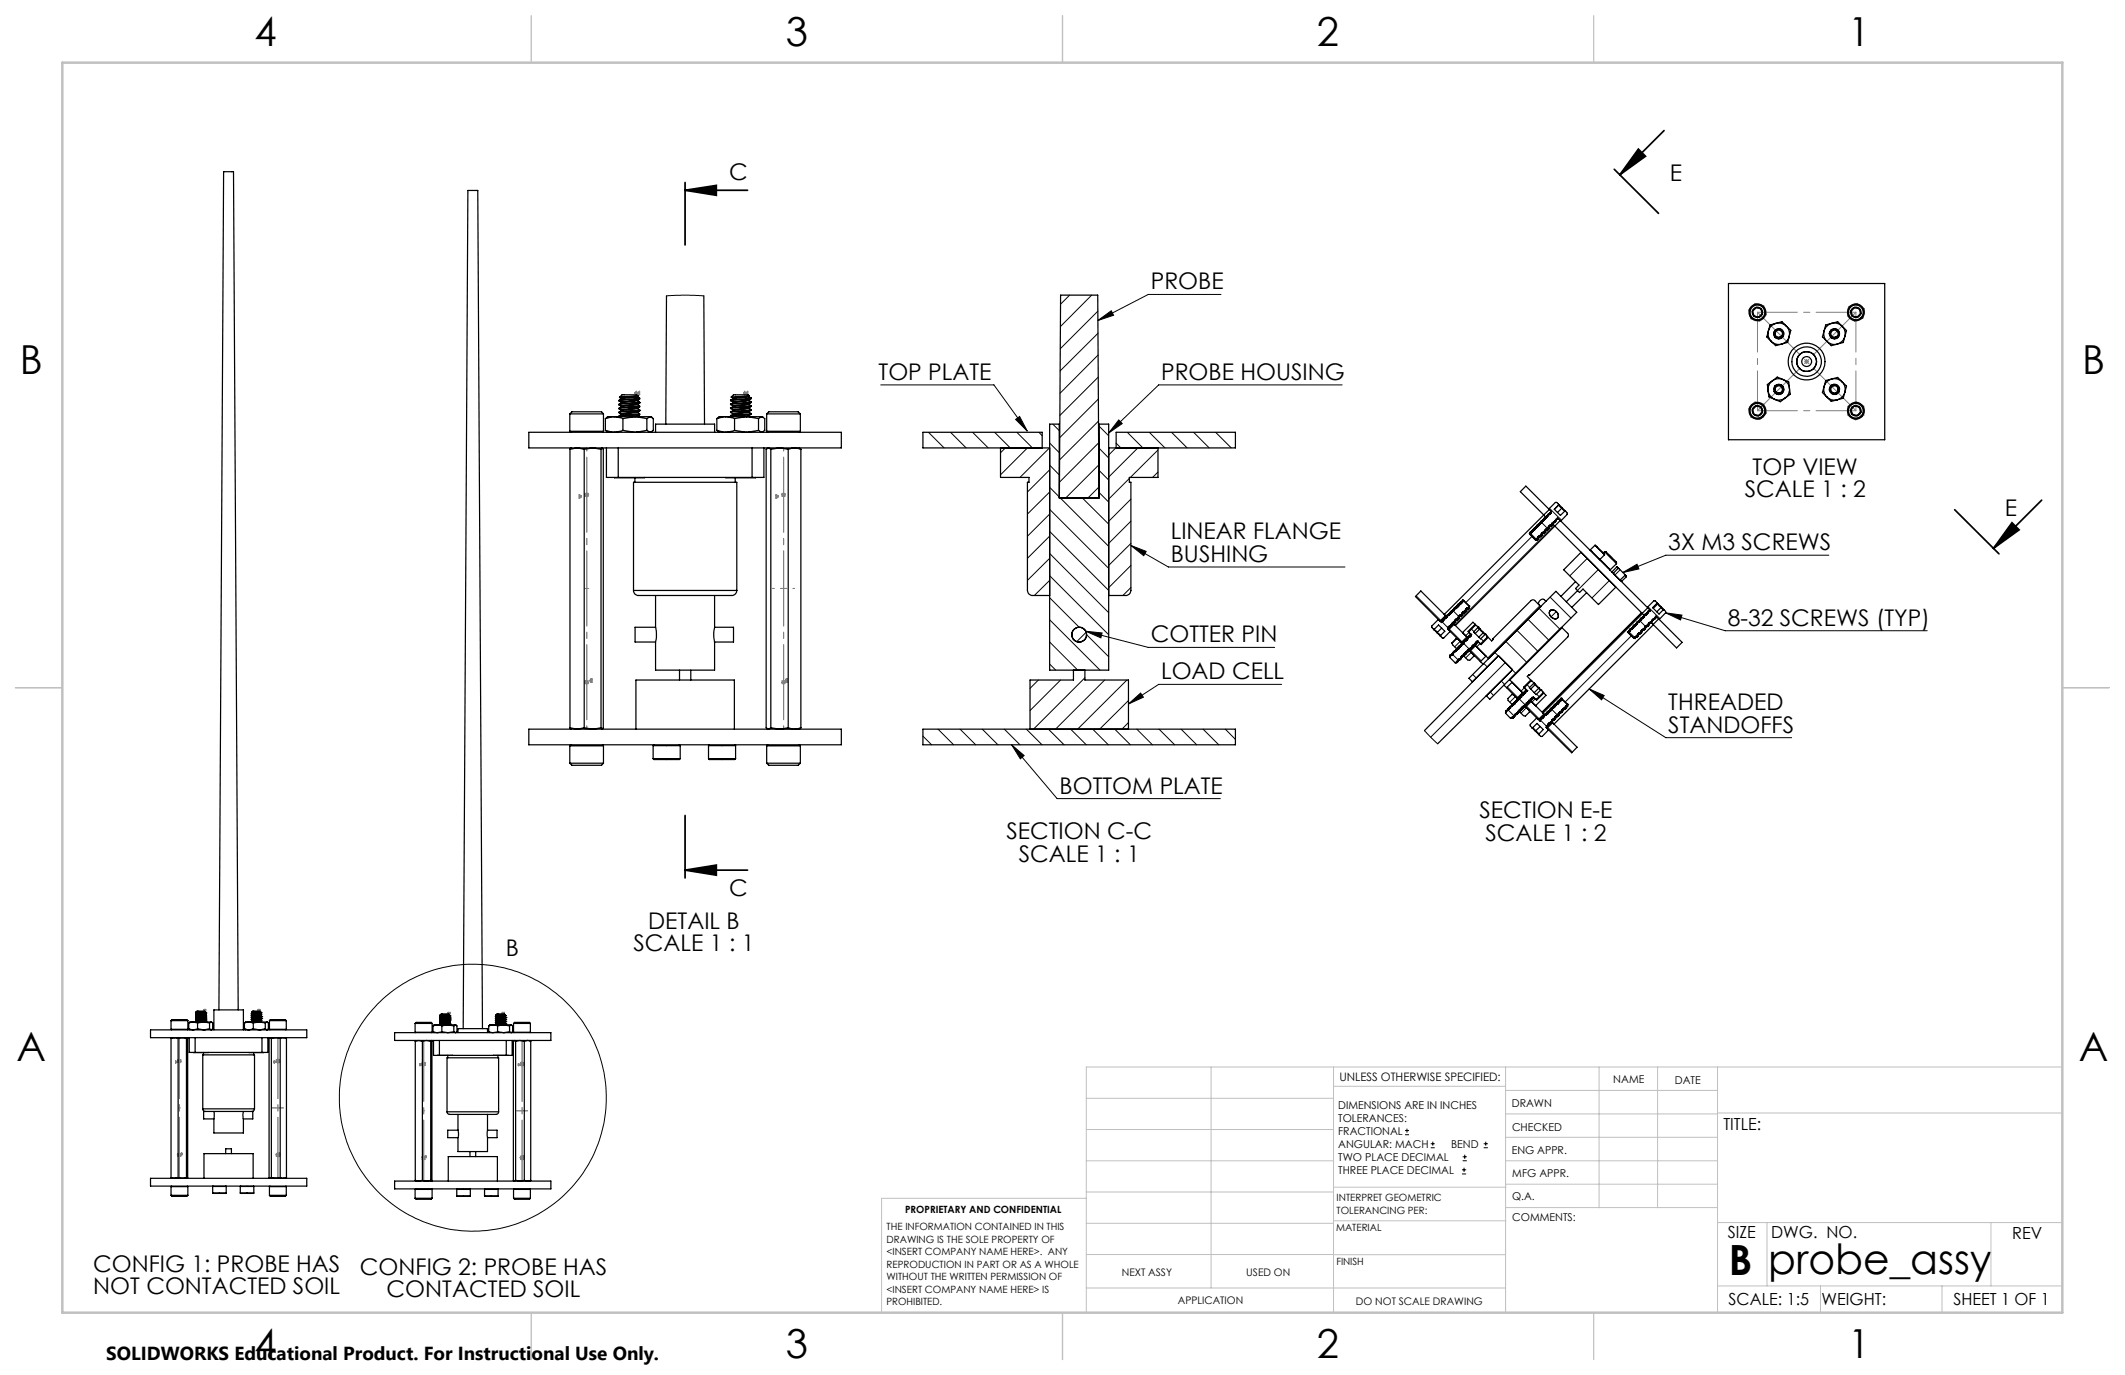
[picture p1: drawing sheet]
<svg xmlns="http://www.w3.org/2000/svg" width="432mm" height="279mm" viewBox="0 0 432 279" stroke-linecap="round" stroke-linejoin="round" font-family="sans-serif">
<defs><g id="words">
<g font-size="8.5">
<text x="351.3" y="259">B</text>
<text x="359.3" y="258.9">probe_assy</text>
</g>
<g font-size="8.1">
<text x="51.7" y="9.3">4</text>
<text x="159.7" y="9.3">3</text>
<text x="267.6" y="9.3">2</text>
<text x="375.6" y="9.3">1</text>
<text x="4" y="76">B</text>
<text x="423.1" y="76">B</text>
<text x="3.3" y="215.7">A</text>
<text x="422.4" y="215.7">A</text>
<text x="51.7" y="276">4</text>
<text x="159.7" y="276">3</text>
<text x="267.6" y="276">2</text>
<text x="375.6" y="276">1</text>
</g>
<g font-size="4.7">
<text x="148.2" y="36.6">C</text>
<text x="339.3" y="36.7">E</text>
<text x="233.8" y="58.8">PROBE</text>
<text x="178.5" y="77.2">TOP PLATE</text>
<text x="235.9" y="77.2">PROBE HOUSING</text>
<text x="354.6" y="101">SCALE 1 : 2</text>
<text x="356.1" y="96.4">TOP VIEW</text>
<text x="407.4" y="104.8">E</text>
<text x="237.9" y="109.6">LINEAR FLANGE</text>
<text x="339" y="111.8">3X M3 SCREWS</text>
<text x="237.9" y="114.2">BUSHING</text>
<text x="233.8" y="130.5">COTTER PIN</text>
<text x="351.1" y="127.1">8-32 SCREWS (TYP)</text>
<text x="235.9" y="138">LOAD CELL</text>
<text x="339" y="144.3">THREADED</text>
<text x="339" y="148.9">STANDOFFS</text>
<text x="215.3" y="161.3">BOTTOM PLATE</text>
<text x="300.6" y="166.3">SECTION E-E</text>
<text x="204.5" y="170.5">SECTION C-C</text>
<text x="301.9" y="170.8">SCALE 1 : 2</text>
<text x="207" y="175.1">SCALE 1 : 1</text>
<text x="148.2" y="182.1">C</text>
<text x="131.7" y="188.7">DETAIL B</text>
<text x="102.8" y="194.3">B</text>
<text x="128.7" y="193.2">SCALE 1 : 1</text>
<text x="18.9" y="258.5">CONFIG 1: PROBE HAS</text>
<text x="19" y="263">NOT CONTACTED SOIL</text>
<text x="73.1" y="259">CONFIG 2: PROBE HAS</text>
<text x="78.6" y="263.6">CONTACTED SOIL</text>
</g>
<text font-size="3.8" x="21.6" y="276.3">SOLIDWORKS Educational Product. For Instructional Use Only.</text>
<g font-size="3.4">
<text x="350.2" y="229.5">TITLE:</text>
<text x="351.1" y="251.6">SIZE</text>
<text x="359.9" y="251.6">DWG. NO.</text>
<text x="408.9" y="251.7">REV</text>
<text x="351.2" y="265.2">SCALE: 1:5</text>
<text x="370.1" y="265.3">WEIGHT:</text>
<text x="396.9" y="265.2">SHEET 1 OF 1</text>
</g>
<text font-size="2.4" x="272.2" y="219.7">UNLESS OTHERWISE SPECIFIED:</text>
<g font-size="2.2">
<text x="327.8" y="220.1">NAME</text>
<text x="340.3" y="220.2">DATE</text>
<text x="271.9" y="225.3">DIMENSIONS ARE IN INCHES</text>
<text x="271.9" y="227.9">TOLERANCES:</text>
<text x="307.2" y="224.9">DRAWN</text>
<text x="271.9" y="230.6">FRACTIONAL</text>
<text x="271.9" y="233.2">ANGULAR: MACH</text>
<text x="294.9" y="233.2">BEND</text>
<text x="307.3" y="229.8">CHECKED</text>
<text x="271.9" y="235.9">TWO PLACE DECIMAL</text>
<text x="271.9" y="238.5">THREE PLACE DECIMAL</text>
<text x="307.2" y="234.5">ENG APPR.</text>
<text x="307.3" y="239.2">MFG APPR.</text>
<text x="307.3" y="243.9">Q.A.</text>
<text x="307.3" y="248.1">COMMENTS:</text>
</g>
<g font-size="2.1">
<text x="227.9" y="259.2">NEXT ASSY</text>
<text x="253.3" y="259.2">USED ON</text>
<text x="239.3" y="265">APPLICATION</text>
<text x="275.5" y="265.1">DO NOT SCALE DRAWING</text>
</g>
<g font-size="2">
<text x="271.6" y="244.1">INTERPRET GEOMETRIC</text>
<text x="180.2" y="250">THE INFORMATION CONTAINED IN THIS</text>
<text x="183.9" y="246.4">PROPRIETARY AND CONFIDENTIAL</text>
<text x="271.5" y="250.2">MATERIAL</text>
<text x="271.6" y="246.6">TOLERANCING PER:</text>
<text x="180.2" y="252.5">DRAWING IS THE SOLE PROPERTY OF</text>
<text x="180.2" y="255.1">&lt;INSERT COMPANY NAME HERE&gt;. ANY</text>
<text x="180.2" y="257.6">REPRODUCTION IN PART OR AS A WHOLE</text>
<text x="271.5" y="257">FINISH</text>
<text x="180.2" y="260.1">WITHOUT THE WRITTEN PERMISSION OF</text>
<text x="180.2" y="262.6">&lt;INSERT COMPANY NAME HERE&gt; IS</text>
<text x="180.2" y="265.2">PROHIBITED.</text>
</g>
</g></defs>
<g fill="none" stroke="#000" stroke-width=".2">
<path d="M217.3 60l-1.8 1.8M221.8 60l-6.3 6.4M248.1 59.8h-14.8l-10.2 5.3M135.4 60.1l3-.1 4.6 .1M179 78.2h23l6.7 9.4M223.1 63.2l-7.7 7.7M223.1 65.1l2.7-2 .5 1zM223.1 67.7l-7.7 7.7M223.1 72.1l-7.7 7.8M223.2 76.6l-7.8 7.8M272.7 78.2h-37.3l-10.1 9.8M188.7 87.8l3.1 3.2"/>
<path d="M193.1 87.8l3.2 3.2M197.6 87.8l3.2 3.2M202.1 87.8l3.2 3.2M204.3 91l-1 1M206.4 85.2l.8-.6 1.5 3zM206.6 87.8l3.2 3.2M208.8 91l-5.5 5.5M211.1 87.8l.7 .7M213.3 91l-6 6M213.3 95.5l-4.5 4.5M213.3 100l-4.5 4.5M213.3 99l1.9 2"/>
<path d="M213.3 94.5l1.9 2M213.3 90l1.9 2M213.9 86.2l1.3 1.3M223.2 81.1l-7.9 7.8M223.2 85.5l-7.9 8M223.2 90l-7.9 8M223.3 94.5l-6.7 6.7M223.3 99l-2.2 2.2M223.3 86.6l2 1.9M223.3 95.6l2 1.9M223.3 91.1l2 2M226.7 91l-1.4 1.5"/>
<path d="M226.8 90.1l1 .9M227.3 85.3l.7 .8-2.7 1.9zM229.1 87.8l3.1 3.2M229.5 97.2l-4.2 4.2M231.2 91l-5.9 5.9M233.5 87.8l3.2 3.2M235.3 91.4l-5.6 5.6M235.3 95.9l-1.1 1.1M238.1 87.8l3.1 3.2M242.5 87.8l3.2 3.2M247 87.8l3.2 3.2M213.3 104.5l-4.5 4.5"/>
<path d="M213.3 108.9l-4.5 4.6M213.3 113.5l-4.5 4.4M213.3 117.9l-3.1 3.1M213.3 117l12 12M213.3 112.5l12 12M213.3 108l12 12M213.3 103.5l12 12M215.4 101.2l9.9 9.8M219.9 101.2l5.4 5.3M223.3 100.1l2 1.9M229.8 101.4l-4.5 4.5M229.8 105.9l-4.5 4.5"/>
<path d="M229.8 110.4l-4.5 4.5M229.8 114.9l-4.5 4.5M229.8 119.4l-1.6 1.6M229.8 110.8l7.6 4.4h35.9M229.8 110.8l3.1 1.2-.5 .9zM311 108.4l1.3 1.3M311.3 109l-13.5 13.5M313.3 106.2l1.3 1.3M314.9 103.3l2.4 2.4M315.8 106.8l-20.2 20.2M322.5 113.5l-3.5 3.5M324.8 115.7l-4.3 4.3"/>
<path d="M327 118l-3.5 3.5M329.2 115.8l-1 1M329.7 116.3l2.9-1.6 .4 .9zM371.6 112.8h-33.1l-8.8 3.5M211 138.2l-1.7 1.7M213.3 134.9l1.2 1.3M213.3 130.5l5.7 5.7M213.3 125.9l10.2 10.3M213.3 121.5l6 6M215.5 138.2l-6.2 6.2M220.5 137.7l-10.5 10.5M220.6 128.3l12.7 3.3h25.7"/>
<path d="M220.6 128.3l3.3 .3-.2 1zM220.7 128.5l-1.9 1.9M220.8 129l4.5 4.5M224.5 138.2l-10 10M229 138.2l-10 10M260.4 139.1h-25l-6.1 4M287.8 121.1l4.9 4.9M292.9 126.3l1.3 1.3M294.5 127.8l2.6 2.6M295 132.8l1.3 1.3M295.2 124l1.3 1.3M296.7 130.3l-1.1 1.1"/>
<path d="M297.3 130.6l1.2 1.3M298.5 128.5l-.7 .7M298.9 132.2l2.1 2.1M298.9 132.6l-1.1 1.1M299 127.8l.5 .5M299.3 137.1l.7 .7M300.7 130.8l-.6 .6M300.9 129.8l.5 .4M301.5 134.8l.7 .7M303.7 132.6l.7 .7M305 138.4l.8 .7M305.9 134.6l-15.2 15.2"/>
<path d="M306 130.4l4.2 4.2M306.3 139.6l2.1 2.1M307.3 136.1l.7 .7M308.3 128.1l4.2 4.2M309.7 139.8l-.6 .6M310.3 139.1l.5 .6M310.5 125.8l4.2 4.3M312.7 123.6l4.3 4.2M312.9 123.1l-10.6 10.6M315 121.4l4.2 4.2M316.2 124.3l-1 1M317.4 127.6l-10.6 10.6"/>
<path d="M322.9 140l3.1 1.3-.6 .9zM322.9 140l15.6 9.9h25.6M331 128.4l1.3 1.2M331.5 129.2l-13.5 13.5M333.3 126.2l1.3 1.3M333.8 124.7l-20.3 20.2M334.9 123.3l2.4 2.4M338.5 124.5l12.1 3.7h41M338.5 124.5l3.3 .5-.3 1zM187.5 149.6l1.8 1.7M190.6 148.2l3.2 3.1M195.1 148.2l3.2 3.1"/>
<path d="M199.6 148.2l3.2 3.1M204.1 148.2l3.2 3.1M205.6 151.3l9.2 11h33.2M205.6 151.3l2.5 2.2-.8 .7zM208.6 148.2l3.1 3.1M213 148.2l3.2 3.1M217.6 148.2l3.1 3.1M222 148.2l3.2 3.1M226.5 148.2l3.2 3.1M229.3 142.3l-5.9 5.9M229.3 146.8l-1.3 1.4M229.3 143.1l2.5-2.3 .5 .9z"/>
<path d="M231 148.2l3.2 3.1M235.5 148.2l3.2 3.1M240 148.2l3.2 3.1M244.5 148.2l3.1 3.1M249 148.2l2 2M289.5 148.4l2.6 2.7M302.8 140.6l.7 .7M306.3 144.1l1.3 1.3M307.9 141.5l-1.1 1.2M308.6 141.9l1.2 1.3M310.2 143.5l2.5 2.6M310.2 143.8l-1.1 1.1"/>
<path d="M312 142l-.7 .7M312.2 141l.5 .6M312.9 146.3l1.3 1.2M314.5 147.8l5 5M315.2 144l1.3 1.3M285.5 230.6h.8M285.5 229.7h.8M285.9 229.3v.9M290.7 233.2h.8M290.7 232.4h.8M291.1 232v.8M297.1 238.5h.8"/>
<path d="M297.1 237.7h.8M297.2 235.9h.9M297.2 235.1h.9M297.5 237.3v.8M297.6 234.6v.9M301.5 233.2h.8M301.5 232.4h.8M301.9 232v.8"/>
<circle cx="96.1" cy="223.1" r="27.1"/>
</g>
<path d="M139.2 38.7l6.4-1v2zM139.2 38.7h12.7M139.2 37.1v12.7M328 34.4l9 9M332.9 30.3l1.5 1.4-5.3 3.8zM338.1 26.5l-9 9M397.2 103.6l9 8.9M408.8 106.2l1.5 1.5-5.2 3.7zM414.9 101.6l-9.8 9.8M139.2 176.8l6.4-1v2zM139.2 165.7v12.7M139.2 176.8h12.7" fill="none" stroke="#000" stroke-width=".35"/>
<g fill="none" stroke="#808080" stroke-width=".2">
<path d="M366.6 73.5h1M366.7 73.1l.8 .7M367.1 73v1M367.5 73.1l-.8 .7M118.7 100.5h1M118.9 100.2l.7 .7M119.2 100v1M119.6 100.2l-.7 .7M158.7 100.5h1M158.9 100.2l.7 .7M159.2 100v1M159.6 100.2l-.7 .7"/>
<path d="M118.7 138.6h1M118.9 138.3l.7 .7M119.2 138.1v1M119.6 138.3l-.7 .7M158.7 138.6h1M158.9 138.3l.7 .7M159.2 138.1v1M159.6 138.3l-.7 .7M35.9 215.6h1M36.1 215.3l.7 .7M36.4 215.1v1M36.8 215.3l-.7 .7"/>
<path d="M56 215.6h.9M56.1 215.3l.7 .7M56.4 215.1v1M56.8 215.3l-.7 .7M85.6 216.2h1M85.7 215.8l.7 .8M86.1 215.7v1M86.4 215.8l-.7 .8M105.6 216.2h1M105.7 215.8l.7 .8M106.1 215.7v1M106.4 215.8l-.7 .8"/>
<path d="M35.9 234.7h1M36.1 234.3l.7 .7M36.4 234.2v1M36.8 234.3l-.7 .7M56 234.7h.9M56.1 234.3l.7 .7M56.4 234.2v1M56.8 234.3l-.7 .7M85.6 235.2h1M85.7 234.9l.7 .7M86.1 234.7v1.1M86.4 234.9l-.7 .7"/>
<path d="M105.6 235.2h1M105.7 234.9l.7 .7M106.1 234.7v1.1M106.4 234.9l-.7 .7"/>
</g>
<g fill="none" stroke="#808080" stroke-width=".25">
<path d="M129 79.8l.3-.3v.7zM129.4 79.8l.6-.3v.7zM151.3 79.5v.7l-.2-.3zM151.6 79.8l.3-.3v.7zM356.1 63.2l.7-.7 1 .3 .3 .9-.7 .8-1-.3zM356.6 61.7l1.8 .5 .5 1.8-1.3 1.2-1.8-.4-.4-1.8zM358.1 63.7l-.7 .8M360.8 67.1l.9-.3 .7 .8-.2 1-1.1 .2-.7-.7zM361.1 78.2l1 .1 .4 1-.7 .8-1-.2-.4-.9zM372 67.1l1.1-.3 .7 .8-.3 1-1 .2-.7-.7zM372.1 78.4l1-.3 .7 .9-.4 .9-1 .2-.6-.8zM375.6 62.3l1.7-.6 1.5 1.1-.2 1.8-1.7 .7-1.5-1.1z"/>
<path d="M376.1 63.2l.7-.7 1 .3 .3 .9-.7 .8-1-.3zM376.7 62.5l1 .1 .4 1-.6 .8-1-.1-.4-.9zM356.1 83.2l.7-.7 1 .2 .3 1-.7 .8-1-.3zM356.6 81.7l1.8 .5 .5 1.8-1.3 1.2-1.8-.4-.4-1.8zM356.7 82.5l1 .2 .4 .9-.6 .8-1-.1-.4-1zM375.5 82.6l1.6-1 1.6 1v1.8l-1.6 .9-1.6-.9zM376.1 83.2l.7-.7 1 .2 .3 1-.7 .8-1-.3zM376.6 82.6h1l.5 .9-.5 .8-1 .1-.5-.9zM117.7 100.5l.4 .3-.4 .4zM157.7 100.5l.4 .3-.4 .4zM120.1 137.9v.7l-.2-.2zM120.3 137.9v.7l-.3-.2z"/>
<path d="M159.8 137.9v.7l-.2-.2zM160 137.9v.7l-.2-.2zM35.7 215.6l.2 .2-.2 .2zM41.3 205.2l.2-.1v.4zM41.6 205.2l.2-.1v.4zM52.5 205.1v.4zM52.6 205.2l.2-.1v.4zM55.7 215.6l.2 .2-.2 .2zM85.3 216.2l.2 .2-.2 .1zM90.9 205.8l.2-.1v.3zM91.2 205.8l.2-.1v.3zM102.1 205.7v.3l-.1-.1z"/>
<path d="M102.3 205.8l.1-.1v.3zM105.3 216.2l.2 .2-.2 .1zM36.9 234.5l.1-.2v.4l-.1-.2M36.9 234.3v.4l-.1-.2zM56.7 234.3v.4zM56.8 234.5v-.2v.4v-.2M86.5 235.1l.1-.2v.3zM86.5 234.9v.3l-.1-.1zM106.4 235.1l.1-.2v.3l-.1-.1M106.4 234.9v.3z"/>
<circle cx="357.1" cy="63.5" r="1.04"/>
<circle cx="357.1" cy="63.5" r="1.59"/>
<circle cx="377.1" cy="63.5" r="1.03"/>
<circle cx="377.1" cy="63.5" r="1.59"/>
<circle cx="357.1" cy="83.5" r="1.04"/>
<circle cx="357.1" cy="83.5" r="1.59"/>
<circle cx="377.1" cy="83.5" r="1.05"/>
<circle cx="377.1" cy="83.5" r="1.59"/>
</g>
<path d="M356.2 63.4a.89 .89 0 0 1 1.3-.7 .89 .89 0 0 1 .1 1.5 .89 .89 0 0 1-1.4-.6v-.2M357.9 63.9a.89 .89 0 0 0-.8-1.3 .89 .89 0 0 0-.8 1.2 .89 .89 0 0 0 1.5 .2l.1-.1M360.6 79.2a.89 .89 0 0 1 1.2-.9 .89 .89 0 0 1 .3 1.5 .89 .89 0 0 1-1.5-.5v-.1M360.7 68.2a.89 .89 0 0 1 .8-1.3 .89 .89 0 0 1 .8 1.3 .89 .89 0 0 1-1.6 .1v-.1M372 68.2a.89 .89 0 0 1 .8-1.3 .89 .89 0 0 1 .8 1.3 .89 .89 0 0 1-1.5 .1l-.1-.1M372.7 80a.89 .89 0 0 1-.7-1.4 .89 .89 0 0 1 1.6 .1 .89 .89 0 0 1-.8 1.3h-.1M376.2 63.6a.89 .89 0 0 1 1.2-1 .89 .89 0 0 1 .3 1.5 .89 .89 0 0 1-1.4-.4l-.1-.1M377.9 63.9a.89 .89 0 0 0-.8-1.3 .89 .89 0 0 0-.8 1.2 .89 .89 0 0 0 1.5 .2l.1-.1M356.2 83.5a.89 .89 0 0 1 1.3-.9 .89 .89 0 0 1 .2 1.5 .89 .89 0 0 1-1.4-.4l-.1-.2M357.9 83.9a.89 .89 0 0 0-.8-1.3 .89 .89 0 0 0-.8 1.2 .89 .89 0 0 0 1.5 .2l.1-.1M376.3 83.7a.89 .89 0 0 1 1-1.1 .89 .89 0 0 1 .5 1.4 .89 .89 0 0 1-1.5-.2v-.1M377.9 83.9a.89 .89 0 0 0-.8-1.3 .89 .89 0 0 0-.8 1.2 .89 .89 0 0 0 1.5 .2l.1-.1" fill="none" stroke="#808080" stroke-width=".2" stroke-dasharray="15.2 1.3 1.3 1.3" stroke-dashoffset="14.3" stroke-linecap="butt"/>
<path d="M356.4 62.1a1.59 1.59 0 0 1 2.3 1.3 1.59 1.59 0 0 1-2.3 1.5 1.59 1.59 0 0 1-.2-2.8h.2M378.6 64.1a1.59 1.59 0 0 1-2.7 .3 1.59 1.59 0 0 1 1-2.5 1.59 1.59 0 0 1 1.7 2v.2M356.4 82.1a1.59 1.59 0 0 1 2.3 1.3 1.59 1.59 0 0 1-2.3 1.5 1.59 1.59 0 0 1-.2-2.8h.2M375.6 83a1.59 1.59 0 0 1 2.6-.7 1.59 1.59 0 0 1-.6 2.7 1.59 1.59 0 0 1-2-1.8v-.2" fill="none" stroke="#808080" stroke-width=".2" stroke-dasharray="15.2 1.3 1.3 1.3" stroke-dashoffset="12.2" stroke-linecap="butt"/>
<g fill="none" stroke="#808080" stroke-width=".2" stroke-dasharray="15.2 1.3 1.3 1.3">
<path d="M129.2 79.7v.4M129.3 79.9h-.3M129.7 79.7v.4M130 79.9h-.5M151.2 79.7v.4M151.3 79.9h-.2M151.8 79.7v.4M152 79.9h-.4M117.8 100.9h.3M117.9 101.1v-.4M119.2 119.6h.1M119.6 119.6h-.8"/>
<path d="M157.8 100.9h.3M157.9 101.1v-.4M120 138.1v.4M120.1 138.3h-.2M120.2 138.1v.4M120.3 138.3h-.3M159.7 138.1v.4M159.8 138.3h-.1M159.9 138.1v.4M160 138.3h-.2M119.2 148.1h.1M119.5 148.1h-.5"/>
<path d="M157.8 148.1h2.9M35.7 215.8h.2M35.8 215.9v-.2M41.4 205.2v.2M41.5 205.3h-.2M41.7 205.2v.2M41.8 205.3h-.2M52.5 205.2v.2M52.5 205.3h-.1M52.8 205.2v.2M52.8 205.3h-.1M55.7 215.8h.2"/>
<path d="M55.8 215.9v-.2M85.4 216.4h.1M85.4 216.5v-.2M91.1 205.7v.2M91.2 205.8h-.2M91.3 205.7v.2M91.5 205.8h-.3M102.1 205.7v.2M102.2 205.8h-.1M102.4 205.7v.2M102.5 205.8h-.2M105.4 216.4h.1"/>
<path d="M105.4 216.5v-.2M36.5 225.1h.1M36.5 239.4h.1M36.6 239.4h-.3M36.7 225.1h-.4M36.8 234.4v.2M36.9 234.5h-.1M36.9 234.4v.2M37 234.5h-.1M55.3 225.1h2.3M55.7 239.4h1.5M56.7 234.4v.2"/>
<path d="M56.8 234.5h-.1M56.8 234.4v.2M56.9 234.5h-.1M86.1 225.7h.1M86.1 240h.1M86.2 240h-.2M86.3 225.7h-.4M86.5 235v.2M86.5 235.1h-.1M86.6 235v.2M86.6 235.1h-.1M105 225.7h2.2"/>
<path d="M105.4 240h1.4M106.3 235v.2M106.4 235.1h-.1M106.4 235v.2M106.5 235.1h-.1"/>
</g>
<path d="M119.2 148.1v-57.1M159.2 148.1v-57.1" fill="none" stroke="#808080" stroke-width=".2" stroke-dasharray="15.2 1.3 1.3 1.3" stroke-dashoffset="-1.9"/>
<path d="M157 119.6h4.5" fill="none" stroke="#808080" stroke-width=".2" stroke-dasharray="15.2 1.3 1.3 1.3" stroke-dashoffset="14.9"/>
<g fill="none" stroke="#c0c0c0" stroke-width=".2">
<path d="M246.1 216.8v44.9M271 216.8v49.9M305.9 216.8v49.9M324.9 216.8v28.6M336.8 216.8v28.6M349 216.8v49.9M419.1 216.8h-198.4v49.9M220.7 235.9h50.3M220.7 229.5h50.3M220.7 223.2h50.3M271 220.7h34.9M305.9 231.1h43.1"/>
<path d="M305.9 226.3h43.1M305.9 221.6h43.1M305.9 235.9h43.1M349 226.2h70.1M220.7 248.6h50.3M220.7 242.2h50.3M220.7 254.9h50.3M220.7 243.5h-41.6v23.2M271 255h34.9M271 248.1h35M271 241.2h35M305.9 240.6h43.1"/>
<path d="M306 245.4h43M349 248.4h70.1M359.1 248.4v12.9M404.6 248.4v12.9M220.7 261.7h85.2M349 261.3h70.1M369.9 261.3v5.4M394.6 261.3v5.4"/>
</g>
<path d="M108 3.2v9.5M215.9 3.2v9.5M323.8 3.2v9.5M3.1 139.7h9.6M419.1 139.7h9.5M108 266.7v9.6M215.9 266.7v9.6M323.8 266.7v9.6" fill="none" stroke="#c0c0c0" stroke-width=".25"/>
<path d="M12.7 12.7h406.4v254h-406.4z" fill="none" stroke="#c0c0c0" stroke-width=".5"/>
<path d="M357.1 63.5l20 20M377.1 63.5l-20 20" fill="none" stroke="#808080" stroke-width=".2" stroke-dasharray="15.2 1.3 1.3 1.3" stroke-dashoffset="3"/>
<path d="M36.5 239.4v-28.6M56.5 239.4v-28.6M86.1 240v-28.6M106.1 240v-28.6" fill="none" stroke="#808080" stroke-width=".2" stroke-dasharray="15.2 1.3 1.3 1.3" stroke-dashoffset="2.9"/>
<path d="M357.1 63.5v20M377.1 63.5v20M377.1 63.5h-20M377.1 83.5h-20" fill="none" stroke="#808080" stroke-width=".2" stroke-dasharray="15.2 1.3 1.3 1.3" stroke-dashoffset="7.1"/>
<g fill="#000">
<path d="M139.2 38.7l6.4-1v2zM139.2 176.8l6.4-1v2zM332.9 30.3l1.5 1.4-5.3 3.8zM408.8 106.2l1.5 1.5-5.2 3.7z"/>
<path d="M229.8 110.8l3.1 1.2-.5 .9zM220.6 128.3l3.3 .3-.2 1zM229.3 143.1l2.5-2.3 .5 .9zM205.6 151.3l2.5 2.2-.8 .7zM227.3 85.3l.7 .8-2.7 1.9zM223.1 65.1l2.7-2 .5 1zM206.4 85.2l.8-.6 1.5 3zM322.9 140l3.1 1.3-.6 .9zM338.5 124.5l3.3 .5-.3 1zM329.7 116.3l2.9-1.6 .4 .9z"/>
</g>
<g fill="none" stroke="#000" stroke-width=".25">
<path d="M351.2 57.6h31.8v31.8h-31.8zM135.4 60.1l-.1 26.1M143 60.1l.2 26.1M356.1 63.2l.3 1M356.1 63.2v.5l.3 .5M356.4 64.2l.4 .3h.6M356.4 64.2l1 .3M356.8 62.5h.7l.3 .3M356.8 62.5l1 .3M356.8 62.5l-.5 .3-.2 .4M356.8 62.5l-.7 .7M357.8 62.8l.3 .5v.4"/>
<path d="M357.8 62.8l.3 .9M358.1 63.7l-.3 .5-.4 .3M358.1 63.7l-.7 .8M359.3 79.4a2.19 2.19 0 0 0 1.3 1.7M359.3 79.4l.1 1.2 1.2 .5M359.3 67.3a2.12 2.12 0 0 0 .6 2.1M359.3 67.3l-.3 1.2 .9 .9M359.9 69.4a2.21 2.21 0 0 0 2.1 .5M359.9 69.4l.9 .8 1.2-.3M360.2 77.4a2.21 2.21 0 0 0-.9 2M360.2 77.4l-1.1 .7 .2 1.3M360.5 79.5a.95 .95 0 0 0 1.2 .6 .95 .95 0 0 0 .6-1.1 .95 .95 0 0 0-1.1-.7 .84 .84 0 0 0-.5 1.1 .84 .84 0 0 0 1.2 .4"/>
<path d="M360.5 79.5a.92 .92 0 0 0 1.4 .3M360.5 79.5a1.04 1.04 0 0 1 .8-1.4 1.04 1.04 0 0 1 1.2 1 1.04 1.04 0 0 1-1.2 1.1M360.7 67.3l-.3 .5v-.2M360.7 68.5a1.05 1.05 0 0 1 .1-1.6 1.05 1.05 0 0 1 1.6 .5 1.05 1.05 0 0 1-.8 1.4M360.9 65.7a2.2 2.2 0 0 0-1.6 1.6M360.9 65.7a2.09 2.09 0 0 1 2.1 .6M360.9 65.7l1.2-.3 .9 .9M360.9 65.7l-1.2 .3-.4 1.3M361.3 78.2l-.7 .3 .2-.2M361.7 78.1a1.01 1.01 0 0 1 .7 1.1M361.9 79.8l-.7 .1M362.1 68.3a.86 .86 0 0 1-1.2 .1 .86 .86 0 0 1-.2-1.1 .86 .86 0 0 1 1.1-.3 .98 .98 0 0 1 .4 1.4 .98 .98 0 0 1-1.5 .1"/>
<path d="M362.1 68.3a.9 .9 0 0 1-1.4 .2M362.1 68.3l-.6 .3M362.3 77.1a2.2 2.2 0 0 0-2.1 .3M362.3 77.1a2.24 2.24 0 0 1 1.3 1.7M362.3 77.1l1.2 .5 .1 1.2M362.3 77.1l-1.2-.5-.9 .8M363 66.3a2.35 2.35 0 0 1 .6 2.1M363 66.3l.9 .8-.3 1.3M363.6 68.4a2.16 2.16 0 0 1-1.6 1.5M363.6 68.4l-.3 1.2-1.3 .3M363.6 78.8a2.09 2.09 0 0 1-.8 2.1M363.6 78.8l.2 1.3-1 .8"/>
<path d="M370.7 67.2a2.21 2.21 0 0 0 .5 2.2M370.7 67.2l-.4 1.3 .9 .9M370.7 78.6a2.21 2.21 0 0 0 .5 2.1M370.7 78.6l-.4 1.2 .9 .9M371.2 69.4a2.15 2.15 0 0 0 2.1 .5M371.2 69.4l.9 .8 1.2-.3M372 67.3l-.3 .5 .1-.2M372 68.5a1.04 1.04 0 0 1 .2-1.6 1.04 1.04 0 0 1 1.5 .5 1.04 1.04 0 0 1-.7 1.4M372.1 78.5l-.4 .6M372.1 78.3l-.1 .1M372.2 65.7a2.23 2.23 0 0 0-1.5 1.5M372.2 65.7a2.15 2.15 0 0 1 2.1 .6"/>
<path d="M372.2 65.7l1.2-.3 .9 .9M372.2 65.7l-1.2 .3-.3 1.2M372.2 77a2.2 2.2 0 0 0-1.5 1.6M372.2 77a2.15 2.15 0 0 1 2.1 .6M372.2 77l1.2-.3 .9 .9M372.2 77l-1.2 .3-.3 1.3M372.3 78.2a.94 .94 0 0 1 1 .2M373.4 68.3a.86 .86 0 0 1-1.2 .1 .86 .86 0 0 1-.2-1.1 .86 .86 0 0 1 1.1-.3 .98 .98 0 0 1 .4 1.4 .98 .98 0 0 1-1.5 .1M373.4 68.3a.9 .9 0 0 1-1.4 .2M373.4 68.3l-.6 .3M373.5 78.9a.87 .87 0 0 1-1 1.1 .87 .87 0 0 1-.5-1.4 .99 .99 0 0 1 1.6 .1 .99 .99 0 0 1-.6 1.5M373.5 78.9a.87 .87 0 0 1-.5 1.3"/>
<path d="M373.5 78.9l-.1 .7M373.7 79.6a1.05 1.05 0 0 0-.7-1.5 1.05 1.05 0 0 0-1.3 1 1.05 1.05 0 0 0 1.3 1.1M374.3 66.3a2.12 2.12 0 0 1 .6 2.1M374.3 66.3l.9 .9-.3 1.2M374.3 77.6a2.21 2.21 0 0 1 .6 2.1M374.3 77.6l.9 .9-.3 1.2M374.9 68.4a2.2 2.2 0 0 1-1.6 1.5M374.9 68.4l-.4 1.2-1.2 .3M374.9 79.7a2.2 2.2 0 0 1-1.6 1.5M374.9 79.7l-.4 1.2-1.2 .3M376.1 63.2v.5l.3 .5M376.1 63.2l.3 1"/>
<path d="M376.4 64.2l1 .3M376.4 64.2l.4 .3h.6M376.8 62.5h.7l.3 .3M376.8 62.5l1 .3M376.8 62.5l-.7 .7M376.8 62.5l-.5 .3-.2 .4M377.8 62.8l.3 .9M377.8 62.8l.3 .3v.6M378.1 63.7l-.3 .5-.4 .3M378.1 63.7l-.7 .8M107.5 87.8h63.5v3.2h-63.5zM115.8 87.6h6.8"/>
<path d="M115.8 84.1a1.18 1.18 0 0 1 1.5-.4h4.9l.4 .4M115.8 84.1h6.8M115.8 87.6l.2 .2M115.8 84.1v3.5M115.8 91.3l1.5-.3 1.4 .3M115.8 91.3v56.6M116 91.1l-.2 .2M118.7 91.3l1.7-.3 1.7 .3M118.7 91.3v56.6M122.1 91.3v56.6M122.3 91l-.2 .3M122.4 91.1l.2 .2v56.6l-.2 .3-.3-.3"/>
<path d="M122.6 87.6l-.2 .2M122.6 84.1v3.5M123 87.5a4.3 4.3 0 0 0 3.6 0M123 85.1v2.4M123 87.5l.4 .2M123.2 91v6h2.4M123.3 87.7l.2 .1M123.4 84.8l-.4 .3M124.8 84.7l1.8 .4M124.8 84.7h4.2M124.8 84.7l-1.8 .4M124.8 84.7l-1.5 .1"/>
<path d="M124.8 97h6.2M125.6 91v6M125.6 97h27.2M125.8 81.3v.2M125.8 82.1v.2M125.8 82.9v.2M125.8 83.7v.2M125.8 84.5v.2M125.8 81.5h.1M125.8 82.3h.1M125.8 83.1h.1M125.9 81.6h.1"/>
<path d="M125.9 82.3l.1 .1M125.9 83.1h.1M125.9 83.9l.1 .1M125.9 80.8h.1M125.9 80.8l.4 .2M125.9 81.6l.4 .2M125.9 82.4l.4 .2M125.9 83.1l.4 .3-.5-.4 4.2-.4-1 .4-2.6 .3M125.9 84l.4 .2M126.3 84.2h.1M126.3 82.6h.1M126.3 81h.1"/>
<path d="M126.3 80.9v.1M126.3 84.1v.1M126.4 81.8h.1M126.4 83.4h.1M126.4 81h.1M126.4 82.6h.1M126.4 84.2h.1M126.6 87.5l2.4 .3 2.4-.3M126.6 85.1v2.4M129 84.7l2.4 .4M129 84.7h3.1M129 97.1v.9"/>
<path d="M129 84.7l-2.4 .4M129.4 80.6l-3.5 .2M129.4 87.7l.2 .1M129.5 81.4l.5 .3M129.5 82.2l.5 .3M129.5 83l.5 .3M129.5 83.8l.5 .3M129.5 81.4l-2.3 .3a1.44 1.44 0 0 0-1.2 .4M129.5 82.2l-.2 .1a8.1 8.1 0 0 0-3.3 .5M129.5 83l-2.3 .3a1.44 1.44 0 0 0-1.2 .3M129.5 83.8l-.2 .1a8.1 8.1 0 0 0-3.3 .5M129.5 80.6l-.2 .1a8.1 8.1 0 0 0-3.3 .5"/>
<path d="M129.5 80.6l.5 .3-4.2 .4M129.5 80.6l.2-.1a1.17 1.17 0 0 0-1.3-.3h-2l-.5 .6M129.5 84.6l-.4 .1M129.5 81.3v.1M129.5 82.1v.1M129.5 82.9v.1M129.5 83.7v.1M129.5 84.5v.1M129.6 80.4l-3.7 .3 .4 .2M129.6 80.5l-3.2 .4M129.6 80.5l-.1 .1M129.8 84.8h.1"/>
<path d="M129.9 84.7l-.1 .1M129.9 81.7l-4.1 .4M129.9 82.5l-4.1 .4M129.9 83.3l-4.1 .4M129.9 84.1l-4.1 .4M130 81.8h.1M130 83.4h.1M130 81.1l-.5 .3M130 81.7v.3l-.5 .2M130 82.7l-.5 .3M130 83.3v.2l-.5 .3M130 84.1v.2l-.5 .3"/>
<path d="M130 81l-1 .4-2.6 .3M130 81.8l-.7 .4-2.9 .3M130 83.4l-.7 .3-2.9 .4M130 84.2l-.7 .3-1.2 .2M130 81l-4.2 .4 .5 .3v.1M130 81.8l-4.2 .4 .5 .4M130 83.4l-4.2 .4 .5 .3M130 84.2l-4.2 .4 .1 .1M130 80.8l-.1 .4M130 82.5l-.1 .3M131.4 85.1v2.4M132.1 84.7l.7 .4v2.4l-.6 .3-.8-.3"/>
<path d="M132.1 84.7l.4 .1M132.1 84.7l-.7 .4M132.5 87.7l-.2 .1M133.2 87.8v-1.6h12v1.6M145.7 87.5a4.4 4.4 0 0 0 3.6 0M145.7 85.1v2.4M145.7 87.5l.3 .2M146 87.7l.2 .1M146 84.8l-.3 .3M147.5 84.7l1.8 .4M147.5 84.7h4.2M147.5 84.7l-1.8 .4"/>
<path d="M147.5 84.7l-1.5 .1M147.5 97h6.1M148.4 81.4l.5 .4M148.4 83l.5 .4M148.4 83.6v.2l.5 .3M148.6 82l-.2 .2 .5 .4M148.6 81.2l-.2 .2M148.6 82.8l-.2 .2M148.6 84.4l-.2 .2 .2 .1M148.6 83.6h-.2M148.6 80.7l.3 .2M148.9 80.9v.1"/>
<path d="M148.9 84.1v.1M149.3 87.5l2.4 .3 2.4-.3M149.3 85.1v2.4M149.4 97.1v.9M151.7 84.7l2.4 .4M151.7 84.7h3.1M151.7 84.7l-2.4 .4M152 80.5l-3 .4M152 81.3l-3 .4M152 82.1l-3 .4M152 82.9l-3 .4M152 83.7l-3 .4"/>
<path d="M152 84.5l-1.3 .2M152.1 81.4l.5 .3-4.2 .4M152.1 82.2l.5 .3-4.2 .4M152.1 83l.5 .3-4.2 .4M152.1 83.8l.5 .3-4.2 .4M152.1 81.4l-2.2 .3a1.34 1.34 0 0 0-1.3 .4M152.1 82.2l-3 .3-.5 .3M152.1 83l-2.2 .3a1.34 1.34 0 0 0-1.3 .3M152.1 83.8l-3 .3-.5 .3M152.1 80.6l-3 .4-.5 .2M152.1 80.6l.5 .3M152.1 81.4l.5 .2"/>
<path d="M152.1 82.9l.5 .3M152.1 83.7l.5 .3M152.1 87.7l.2 .1M152.1 81.3v.1M152.1 82.1v.1M152.1 83.7v.1M152.2 80.4l-3.6 .3M152.2 80.5l-.1 .1M152.2 80.4a1.15 1.15 0 0 0-1.1-.2h-2.1l-.4 .5M152.4 84.8h.1M152.5 84.7l-.1 .1M152.5 80.9l-4.1 .4"/>
<path d="M152.6 80.9h-.1M152.6 81.6v.2M152.6 83.2v.2M152.6 82.4h.1M152.6 84h.1M152.6 81l-.5 .3M152.6 81.8l-.5 .3 .5 .3M152.6 82.6l-.5 .4M152.6 83.4l-.5 .3M152.6 84.2l-.5 .4-.4 .1M152.6 80.8v.2l-.2 .1-3.9 .3M152.6 81.8l-4.1 .4"/>
<path d="M152.6 82.6l-4.1 .4M152.6 83.4l-4.1 .4M152.6 84l-.2 .2-3.9 .4M152.6 82.4v.2M152.8 91v6M154.1 85.1v2.4M154.8 84.7l.6 .4v2.4l-.6 .3-.7-.3M154.8 84.7l.3 .1M154.8 84.7l-.7 .4M155.1 87.7l-.2 .1M155.2 91v6h-2.4M155.8 84.1h6.8"/>
<path d="M155.8 87.6h6.8M155.8 84.1a1.18 1.18 0 0 1 1.5-.4h4.9l.4 .4M155.8 84.1v3.5M155.8 87.6l.2 .2M155.9 91.2l-.2 .1v56.6l.2 .1M156 91l-.1 .1M156.1 91l.5 .3M156.6 91.3l1.8-.3 1.8 .3M156.6 91.3v56.6M160.2 91.3a3.1 3.1 0 0 1 2.5 0M160.2 91.3v56.6M162.4 91l.1 .1"/>
<path d="M162.5 91.2l.2 .1M162.6 84.1v3.5M162.6 87.6l-.2 .2M162.7 91.3v56.6M203.3 91v6h5.8v1h-.3v22a1.02 1.02 0 0 0 1 1h3.5M211.8 91v-3.2h-24.3v3.2h25.8M213.3 86.2h1.9v15h8.1v-15h2v50h-12zM225.3 91h25.7v-3.2h-24.2v3.2M235.3 91v6h-5.8v1h.3v22a1.02 1.02 0 0 1-1.1 1h-3.4M356.1 83.2v.5l.3 .5M356.1 83.2l.3 1M356.4 84.2l1 .3"/>
<path d="M356.4 84.2l.4 .3h.6M356.8 82.5l.5-.1 .5 .3M356.8 82.5l1 .2M356.8 82.5l-.7 .7M356.8 82.5l-.4 .2-.3 .5M357.8 82.7l.3 .6v.4M357.8 82.7l.3 1M358.1 83.7l-.3 .5-.4 .3M358.1 83.7l-.7 .8M362.8 80.9a2.23 2.23 0 0 1-2.2 .2M362.8 80.9l-1 .7-1.2-.5M371.2 80.7a2.15 2.15 0 0 0 2.1 .5"/>
<path d="M371.2 80.7l.9 .9 1.2-.4M376.1 83.2l.3 1M376.1 83.2v.5l.3 .5M376.4 84.2l.4 .3h.6M376.4 84.2l1 .3M376.8 82.5l1 .2M376.8 82.5h.6l.4 .2M376.8 82.5l-.5 .3-.2 .4M376.8 82.5l-.7 .7M377.8 82.7l.3 1M377.8 82.7l.3 .6v.4M378.1 83.7l-.7 .8"/>
<path d="M378.1 83.7l-.3 .5-.4 .3M128.7 120a1.16 1.16 0 0 0 1.5 1h17.6a1.49 1.49 0 0 0 1.8-.6l.1-.4M128.7 120v-22h21v22M128.7 120h21M215.3 101.2l.2-41.2h7.6l.2 41.2M310.9 108.2l.1 .1M311 108.1v.3M311 108.5l-.2-.1 1.4 1.4M311 108.5l-.1-.1v.2l1.1 1.1h.3M311 108.1l.3 .1M311 108.1l-.1 .1 .1 .3M311 108.5h.1"/>
<path d="M311 108.4v.1M311.2 107.9l.1-.1 .3 .1M311.2 107.9l.1 .3M311.2 107.9h.3M311.2 107.9l.1 .2M311.3 107.8v.4zM311.3 108.2h-.4l.2 .2M311.3 108.2h.1M311.5 107.6h.3M311.5 107.6v.3M311.5 107.6l.2 .2M311.5 107.6l.1 .2"/>
<path d="M311.5 107.6l.1 .3M311.5 107.6h.4M311.5 107.6h.1M311.5 107.9l.1 .1M311.6 107.9h.1M311.7 107.4l.1 .2M311.8 107.3l.3 .1M311.8 107.4l.1 .1M311.8 107.3l-.1 .1M311.8 107.3l.1 .3M311.8 107.3h.1M311.8 107.6l.1 .1"/>
<path d="M311.9 107.6h.1M312 107.1h.3M312 107.1l.1 .3M312 107.1l.1 .1M312.1 107l.1 .3M312.1 107l.3 .1M312.1 107h.1M312.1 107.4h.1M312.2 109.7v.1M312.2 107.3l-.1 .1M312.2 109.4v.1M312.2 109.5v.3"/>
<path d="M312.2 109.4l.4 .1M312.2 109.4l.1 .3M312.2 109.4l.3 .1M312.3 106.8l.1 .1M312.3 109.6v.1M312.3 106.8l.2 .2M312.3 106.8h.4M312.3 106.8h.1M312.4 106.8l.1 .2M312.4 106.7l.3 .1M312.4 106.7v.4M312.4 107.1h-.1"/>
<path d="M312.4 107.1h.1M312.4 109.4l.1 .1M312.5 107l-.1 .1M312.5 109.1v.1M312.5 109.2l.1 .3M312.5 109.1l.3 .1M312.5 109.1l.1 .3M312.5 109.1l.3 .2M312.6 106.5l.1 .3M312.6 106.5l.1 .1M312.6 109.4l-.1 .1M312.6 109.4h.1"/>
<path d="M312.6 106.5h.3M312.7 109l.1 .3M312.7 106.8h.1M312.7 108.9h.1M312.8 108.9v.3M312.8 108.9l.1 .2M312.8 108.9h.1M312.8 108.9l.3 .1M312.9 106.3l.1 .1M312.9 109.1l-.1 .2M312.9 109.1h.1M312.9 106.2l.1 .3"/>
<path d="M312.9 106.2l.1 .3h-.4M312.9 106.2h.3M312.9 106.5h.1M312.9 106.2l.2 .2M312.9 106.2h.1M312.9 106.2h.4M312.9 106.2v.3M312.9 108.8l.2 .2M313 108.6h.1M313.1 108.6v.3h-.3M313.1 108.6h.1M313.1 108.6h.3"/>
<path d="M313.1 108.6l.1 .3M313.1 108.6l.3 .1M313.2 105.9h.3M313.2 105.9v.3M313.2 106l.1 .1M313.2 108.9l-.1 .1M313.2 108.8v.1M313.2 105.9l.1 .3M313.2 105.9l.1 .2M313.2 105.9h.1M313.2 106.2v.1M313.3 108.5l.1 .2"/>
<path d="M313.3 108.3v.1M313.3 108.4l.1 .3M313.3 108.4h.4M313.4 105.7l.1 .1M313.4 108.6v.1M313.4 108.5v.1M313.5 105.7v.2M313.5 105.6v.3M313.5 105.6h.1M313.5 105.6l.3 .1M313.5 108.2l.2 .2M313.5 105.9v.1"/>
<path d="M313.5 105.9h.1M313.6 108v.1M313.6 108.1l.1 .2h-.3v.3M313.6 108.1h.3M313.7 104.6l-20.2 20.2M313.7 104.6l.3 .4M313.7 105.4h.4M313.7 105.4l.1 .3M313.7 105.4l.1 .1M313.7 108.3v.1M313.7 108.3h.1M313.8 105.4v.2"/>
<path d="M313.8 105.3v.3M313.8 105.3h.1M313.8 105.3l.2 .1M313.8 105.7h-.4l.1 .2M313.8 105.7h.1M313.8 108l.1 .1M313.8 105.6v.1M313.9 107.8h.1M313.9 107.8l.1 .3M313.9 107.8h.3M314 108.1l-.3-.1v.3M314 105.1v.2"/>
<path d="M314 105.1l.1 .2M314 108l-.1 .1M314 108h.1M314 105.1h.1M314 105.3l.1 .1M314 105v.1M314 105.3v.1M314 105h.1M314.1 105l.3 .1M314.1 105l-.1 .1M314.1 107.7l.1 .1M314.1 105.3v.1"/>
<path d="M314.1 107.5h.1M314.2 107.5l.1 .3-.4-.1 .1 .3M314.2 107.5l.3 .1M314.3 107.7h.1M314.3 107.7l-.1 .1M314.3 104.8l.1 .3M314.3 104.8h.3M314.3 104.8h.1M314.4 107.4l.1 .2M314.4 107.2h.1M314.5 107.2v.3l-.2-.1v.3M314.5 107.2l.1 .3"/>
<path d="M314.5 107.2h.1M314.5 107.2l.3 .1M314.6 107.5l-.1 .1M314.6 107.5h.1M314.6 104.5l.1 .3M314.6 104.5h.4M314.6 104.5h.1M314.7 107.1l.1 .2M314.7 104.8h-.1M314.7 106.9v.1M314.7 107l.1 .2h-.3M314.7 107h.4"/>
<path d="M314.8 103.5l.4 .4M314.8 103.5l-4.7-4.7-1.2 1.1 4.8 4.7M314.8 103.5l-1.1 1.1M314.9 107.2l-.1 .1M314.9 107.2h.1M314.9 104.2l.1 .3M314.9 104.2h.1M314.9 104.2h.3M314.9 106.8l.2 .2M315 106.7l.1 .3-.3-.1 .1 .3M315 106.6v.1M315 106.6l.3 .1"/>
<path d="M315.1 106.9v.1M315.1 106.9h.1M315.2 103.9v.3M315.2 103.9v.1M315.2 106.5l.1 .2M315.3 106.3l.1 .2M315.3 106.3l.3 .2M315.4 106.3l.3 .1M315.4 106.3v.3M315.4 106.6l-.1 .1M315.4 106.6h.1M315.6 106.5h-.3l.1 .2-.3-.1v.3"/>
<path d="M315.6 106.5l.3 .4M315.7 106.3v.1M315.8 103.5l1.3 1.2 .8-.8M315.9 106.9l-20.2 20.2M315.9 106.9l17.8 17.7M316 106.1l-.3-.1v.4M316 106v.1M316.2 105.8h.1M316.3 105.8h-.4l.1 .3M316.5 105.5h.1M316.5 105.5v-.3l18.3 18.3-1.1 1.1M316.5 105.5h-.3l.1 .3"/>
<path d="M316.7 102.4l.1 .2M316.7 102.4l-.4-.3h-.2l-1.3 1.4M316.7 102.4v.2M316.7 102.6l-.9 .9M316.8 102.6l.2 .4 .4 .2M316.8 102.6l.6 .6M316.8 102.6h-.1M316.8 102.6l-1 .9M317 105.8l-1.1 1.1M317.4 103.2l.3 .4 .3 .2M317.4 103.2l.6 .6M317.4 103.2l-.9 .9"/>
<path d="M317.9 103.9h.2M318 103.8l-.1 .1M318 103.8l.1 .1M318.1 103.9l.4 .3v.3l-1.4 1.3M320.1 118.2l-2.9 3M321.3 112.2l7 7.1-3.5 3.5-3.1-3.1-.7 .7-.9-.8 .8-.7-3.2-3.1zM323.1 111.7l2 2M323.1 111.7v.2M324.1 110.8l1.9 1.9M324.1 110.8l-1 .9M325 113.7h.1M325.1 113.7l2.1 2.1"/>
<path d="M326 112.1l2.5 2.4M326 112.1h.4l1.4 1.5a1.07 1.07 0 0 1 .7 .9M326 112.7l-.9 1M326 112.1l-.2 .3M327.1 115.8h.1M327.6 116.2l.3 .3M327.6 116.2v.1M327.9 116.5l1.3 1.3M328.5 114.5l-1.3 1.3M328.5 115.2l.5 .3M328.5 115.2l.3 .3M328.5 115.2l-.9 1"/>
<path d="M328.8 115.5h.2M328.8 115.5l-.9 1M329 115.5l1.2 1.2M329.2 117.8l.3 .3M329.4 118.1h.1M330.2 116.7l.3 .5M330.2 116.7v.2M330.2 116.9l.3 .3M330.2 116.9l-1 .9M330.5 117.2l-1 .9M133.2 127.5h-4.2v3h4.2M133.2 130.5v5.7h12v-5.7"/>
<path d="M133.2 127.5a6.2 6.2 0 0 1 0 3M133.2 121v6.5M138.1 136.2v2M140.4 136.2v2M145.2 127.5h3.8v3h-3.8M145.2 127.5a6.2 6.2 0 0 0 0 3M145.2 121v6.5M218.1 136.2v2h-8.8v10M220.5 136.2v2h8.8v10M291.3 127.8l.1 .2M291.3 127.8h.2M291.4 128l.3 .1 .3 .5"/>
<path d="M291.4 128l.6 .6M291.5 127.8l-.1 .2M291.5 127.8l.8-.8 1.3 1.3-.9 .8M292 128.6l.4 .2 .2 .4M292 128.6l.6 .6M292.6 129.2l.1 .1M292.7 129.1l-.1 .1M292.7 129.1v.2M292.9 126.2l.1 .3M292.9 126.2h.4M292.9 126.2h.1M292.9 126.5l-.7-.6-1.3 1.3v.3l.4 .3"/>
<path d="M292.9 127.6l-.9 1M293 126.4v.1M293 126.5h-.1M293.2 125.9l.1 .3M293.2 125.9h.1M293.2 125.9h.3M293.3 126.1v.1M293.5 125.6v.3M293.5 125.6v.1M293.5 125.8v.1M293.7 125.1l-1.1 1.1-5-5 1.1-1.1 5.2 5.1M293.8 125.3v.4l-.3-.1"/>
<path d="M293.8 125.3v.1M293.8 125.3h.3M293.8 125.3h.1M293.9 125.2l.1 .1M294 125.1l.1 .2M294 125.1h.1M294.1 125.2v.1M294.1 125l.3 .1M294.1 125l-.1 .1M294.1 125.2h.1M294.1 125.2h-.2M294.1 125v.1"/>
<path d="M294.2 127.5l.1 .2M294.2 127.5h.4M294.2 127.5l.1 .3M294.3 127.7v.1M294.3 124.8l.1 .3M294.3 124.8h.1M294.4 124.7l.3 .1M294.4 124.7v.3M294.4 125.1l-.3-.1v.2M294.4 124.7l-.1 .1M294.4 124.7v.1M294.4 125v.1"/>
<path d="M294.5 127.2l.1 .3M294.6 124.5l.1 .3M294.6 128.2l-1.2 1.4h-.3l-.4-.3M294.6 124.5h.1M294.7 133.1v.3M294.7 133.1h.3M294.7 124.4l.3 .1M294.7 124.8h.1M294.7 124.4l-.1 .1M294.7 124.4v.1M294.7 124.7v.1M294.7 133.4h-.1v.2l1.1 1.1h.3"/>
<path d="M294.8 126.9l.1 .3M294.8 126.9h.3M294.9 127.2h-.4l.1 .3M294.9 124.2l.1 .3M294.9 124.2v.1M294.9 124.5h-.3l.1 .2M294.9 124.2h.3M295 132.9v.2M295 132.9h.3M295 132.9h.1M295 124.1l.2 .1M295 124.1l-.1 .1"/>
<path d="M295 124.5h-.1M295 124.5h.1M295.1 126.6v.3M295.1 130.7l.1 .3 .8 .8M295.1 130.6v.1M295.2 123.9v.3M295.2 123.9v.1M295.2 132.6l.1 .3M295.2 132.6h.4M295.2 132.6h.1M295.2 123.9h.3M295.2 123.9h.1"/>
<path d="M295.3 126.6v.1M295.3 124.2h-.1M295.3 126.4l.1 .1M295.3 124.2h.1M295.3 126.4l.1 .2M295.3 126.7l2.8 2.7-1.2 1.2-2.8-2.8h.2M295.3 126.3h.1M295.4 126.3v.4l-.3-.1M295.4 126.3h.1M295.4 126.6h.1M295.4 126.3l-.1 .1M295.4 126.3l.3 .1"/>
<path d="M295.4 126.6l-.1 .1M295.5 123.6v.3M295.5 123.6v.1M295.5 123.6h.3M295.5 124l-.3-.1 .1 .3M295.5 123.6l.1 .3M295.5 126.9l-1.1 1.1M295.5 132.3l.1 .3M295.5 132.3h.4M295.5 132.3h.1M295.5 123.6h.1M295.5 123.9v.1"/>
<path d="M295.6 123.9h-.1M295.6 123.9h.1M295.6 126.1l.1 .3M295.6 126h.1M295.7 126v.4l-.3-.1M295.7 126l.3 .1M295.7 126l-.1 .1M295.7 126.3v.1M295.7 134.7h.1M295.7 126.3h.1M295.7 123.4l.1 .2M295.7 123.4h.4"/>
<path d="M295.7 123.4h.1M295.8 123.3l.3 .1M295.8 123.3v.3M295.8 132l.1 .3M295.8 132h.4M295.8 132h.1M295.8 123.6h.1M295.9 125.8l.1 .3M295.9 129.8h.1M295.9 129.8l.4 .1 .8 .8M295.9 129.8l-.8 .9M295.9 125.7v.1"/>
<path d="M295.9 134.4l.1 .3M295.9 134.4h.4M295.9 125.8l.1 .2h-.3M295.9 125.8h.4M295.9 125.8h.1M296 131.8h.1M296 131.8l.2 .2M296 126v.1M296 134.6v.1M296 123.1l.1 .3M296 123.1v.1M296.1 123l.3 .1"/>
<path d="M296.1 123v.4M296.1 131.8l.1 .2M296.1 131.7l.1 .3M296.1 131.7h.3M296.1 131.7h.1M296.1 123l-.1 .1M296.1 123v.1M296.1 131.8h.1M296.1 123.4h.1M296.1 131.8h.2M296.2 125.5l.1 .3M296.2 125.5l.1 .3h-.4"/>
<path d="M296.2 125.4v.1M296.2 134.1l.1 .3M296.2 134.1h.4M296.2 125.4l.3 .1M296.2 125.8h.1M296.2 125.7l.1 .1M296.3 131.6v.2M296.3 131.6l.1 .1M296.3 131.5l.1 .2M296.3 131.5l.3 .1M296.3 122.8l.1 .3M296.3 122.8h.4"/>
<path d="M296.3 131.5v.1M296.3 122.8v.1M296.3 131.8h.1M296.4 131.6v.1M296.4 131.4v.3M296.4 131.4l.3 .1M296.4 131.4h.1M296.4 123.1h.1M296.5 125.2v.3M296.5 125.2l.1 .3h-.4M296.5 125.2h.3M296.5 125.2h.1"/>
<path d="M296.5 133.8l.1 .3M296.5 131.3l.1 .3M296.5 133.8l.4 .1M296.5 125.5h.1M296.5 125.4v.1M296.5 131.2l.2 .2M296.5 131.3l.2 .1M296.5 131.2l.4 .1M296.5 131.2v.1M296.5 125.4h.1M296.6 122.5l.1 .3M296.6 122.5v.1"/>
<path d="M296.6 131.6h.1M296.7 131.3v.1M296.7 131.2v.2M296.7 131.2h.3M296.7 131.2h.1M296.7 122.4l.2 .2M296.7 122.4l-.1 .1M296.7 122.4v.2M296.7 122.8h.1M296.7 125l.1 .2M296.7 131.4v.1M296.8 124.9v.4l-.3-.1"/>
<path d="M296.8 124.9l-.1 .1M296.8 125.2h.1M296.8 124.9h.1M296.8 133.6l.1 .2M296.8 133.6h.3M296.8 124.9l.3 .1M296.8 131l.2 .2M296.8 131l.1 .3M296.9 122.3v.3M296.9 122.3h.1M296.9 131.3h.1M296.9 133.8v.1"/>
<path d="M296.9 131l.1 .2M296.9 130.9l.1 .3M296.9 130.9h.4M296.9 130.9h.1M296.9 122.6l-.3-.1 .1 .3M296.9 122.2l.3 .1M296.9 122.2v.1M296.9 122.2l.1 .1M297 122.5l-.1 .1M297 122.5h.1M297 124.7l.1 .3M297 131.2h.1"/>
<path d="M297 124.6l.1 .4-.3-.1M297 124.6l.4 .1M297 124.6v.1M297 124.9l.1 .1M297 124.6h.1M297.1 133.3v.3M297.1 130.7l.1 .2M297.1 130.7h.1M297.1 130.7l.1 .2zM297.1 130.7v.3h-.3M297.1 133.3h.3M297.1 124.8v.1"/>
<path d="M297.1 133.5v.1M297.2 130.6l.1 .3M297.2 130.6h.4M297.2 122l.1 .2M297.2 122l.1 .1M297.2 130.6h.1M297.2 122.3l-.3-.1 .1 .3M297.2 121.9l.1 .2M297.2 121.9v.1M297.2 121.9l1.4 1.3h-.1M297.3 122.2l-.1 .1M297.3 122.2h.1"/>
<path d="M297.3 124.4l.1 .3M297.3 133l.1 .1M297.3 124.4l.1 .2M297.3 124.4h.1M297.3 124.3v.1M297.3 124.6l.1 .1M297.4 133h.3M297.4 133v.3M297.4 124.7h.1M297.4 124.3l-.1 .1M297.4 124.3l.2 .1M297.4 133v.1"/>
<path d="M297.4 124.6h.1M297.4 124.6v.1M297.4 133.3h.1M297.4 133.1l.2 .1M297.4 132.9l.2 .3M297.4 133.2v.1M297.4 133.1v.2M297.5 130.3l.1 .3M297.5 122.1h-.4l.1 .2M297.5 130.3h.1M297.6 124.1v.3M297.6 124.1v.3h-.3"/>
<path d="M297.6 124.1h.4M297.6 124.1h.3M297.6 124.1h.1M297.6 133.1v.1M297.6 124v.1M297.6 133.1h.1M297.6 124.3v.1M297.6 132.7l.4 .1M297.6 132.7l.1 .3M297.6 124.4h.1M297.6 132.7l.1 .1M297.7 132.6l.2 .3"/>
<path d="M297.7 133h.1M297.7 130l.1 .3M297.7 130l.2 .3h-.4M297.7 130l.4 .1M297.7 130h.1M297.9 123.8v.3M297.9 132.9l-.4-.1 .1 .3M297.9 123.8l.1 .3M297.9 123.8h.3M297.9 123.8h.1M297.9 132.9h.1M297.9 132.8v.1"/>
<path d="M297.9 124v.1M297.9 132.4l.4 .1M297.9 132.4l.1 .4M297.9 124.1h.1M297.9 132.4l.1 .1M297.9 124h.1M298 132.4l.1 .2M298 132.7v.1M298 129.8l.1 .2M298 129.8l.1 .3M298 129.8h.4M298 129.8h.1"/>
<path d="M298.1 123.6l.1 .2M298.1 123.5l.1 .3M298.1 132.6l-.2-.1v.4M298.2 123.5h.3M298.2 123.5v.4l-.3-.1M298.2 129.5l.2 .3M298.2 123.5h-.1M298.2 123.5h.1M298.2 132.5v.1M298.2 132.6h-.1M298.2 123.8h.1M298.2 132.2h.4"/>
<path d="M298.2 132.2l.1 .3M298.2 132.2h.1M298.3 132.1l.1 .2M298.3 132.4v.1M298.3 129.5l.1 .3M298.3 129.5h.4M298.3 129.5h.1M298.4 123.3l.1 .2M298.4 132.2h.1M298.4 132.3h-.3l.1 .3M298.4 132.2v.1M298.4 132.2h.2"/>
<path d="M298.4 123.2l.1 .3M298.4 123.2v.1M298.4 132.3h.1M298.4 123.2h.1M298.5 123.2h-.1M298.5 123.2h.1M298.5 123.1l-.1 .1M298.5 123.5h.1M298.6 132.2h.1M298.6 132.1v.1M298.6 132.2l2.2 2.2M298.6 129.2l.1 .3"/>
<path d="M298.6 129.2h.3M298.6 129.2h.1M298.8 131.9l-.3-.1 .1 .4M298.8 131.8v.1M298.8 128.8l-.6 .7M298.9 128.9v.3M298.9 128.9h.1M299 131.3l.1 .3M299.1 131.3h.3M299.1 131.6h.1M299.1 131.3h-.1M299.1 131.6h-.3v.3"/>
<path d="M299.2 138.6l-.7-.8 17.7-17.6 4.2 4.2-17.7 17.7-.7-.7M299.4 131.3h.1M299.4 133l.1 .4-.9 .8-.4-.1-.8-.8M299.6 131l.1 .1M299.7 131.1h-.4l.1 .2M299.7 131.1l2.8 2.7M299.8 126.9l.2 .2M299.8 126.9l-.5-.5-2.1 2.2 1 .9M299.8 126.9l-1.5 1.4 .6 .6M299.8 131.2l-1.1 1.1M299.9 130.7l.1 .1M300 130.8l-.4-.1 .1 .4"/>
<path d="M300.2 130.2h.1M300.2 130.2v.3M300.2 130.5h-.3l.1 .3M300.2 130.5h.1M300.4 127.5h.1M300.4 127.5l.1 .2 .2 .1M300.4 127.5l.3 .3M300.4 127.5l-.4-.4h-.3l-1.2 1.4M300.4 127.5l-1 .9 1.4 1.4 1-.9M300.4 130.5l-.6 .6M300.7 127.8l.3 .5 .4 .2M300.7 127.8l.7 .7"/>
<path d="M300.7 127.8l-.9 .9M300.8 134.4l.5 .6M301.4 128.5l.2 .3 .2 .1M301.4 128.5l.4 .4M301.4 128.5l-.9 1M301.8 128.9h.1M301.8 128.9l.4 .3v.3l-1.3 1.3h-.2M301.9 133.3l-1.1 1.1M302.2 129.3l.2 .2M302.4 129.5l-1.4 1.5-.8-.8M304.5 133.2l-15 15.2M304.5 133.2l2.8 2.9"/>
<path d="M304.5 133.2l-5.3 5.3M305.6 139.2l.5 .5M306.1 139.7l2.2 2.2 1.1-1.1M306.7 138.1l2.8 2.7M307.3 138.6l-1.2 1.1M307.3 136.1l-15.2 15M307.3 136.1l-5.3 5.3M311 138.2l.3 .2M311 138.2l-1.4 1.4 .5 .6-.6 .6M311.3 138.4h-.3l-1.2 1.3 .5 .6M311.3 138.4l.4 .3M311.7 138.8v.2l.3 .1"/>
<path d="M311.7 138.7l.3 .4M311.7 138.7v.1M311.7 138.8l-.9 .9 1.3 1.4 1-.9M312 139.1l.3 .5 .4 .2M312 139.1l.7 .7M312 139.1l-1 .9M312.7 139.8l.1 .3 .3 .1M312.7 139.8l.4 .4M312.7 139.8l-1 1M313.1 123.3l-1.3-1.3h-.6l-7.8 7.8 .1 .1-.4 .3-.7-.7M314.1 122.2l-.3-.4a.81 .81 0 0 0-.9 .2 .81 .81 0 0 0-.2 .9M315 124.1a1.13 1.13 0 0 1 1.3 .2 1.13 1.13 0 0 1 .2 1.3 1.12 1.12 0 0 1-1.3-.2 1.12 1.12 0 0 1-.2-1.3z"/>
<path d="M317.3 127.5l1.3 1.2 .1 .3-.1 .4-7.8 7.8-.1-.1-.4 .3 .7 .8M320.6 120l-2.3 2.3M322.4 120.4l-3 3M331 128.1v.3M331 128.1h.1M331 128.1l.3 .1M331 128.4h-.1v.2l1.1 1h.3v-.2l.3 .1M331 128.4h-.3l1.3 1.3M331 128.4h.1M331.3 127.8v.3M331.3 127.8l.3 .1M331.3 127.8v.1"/>
<path d="M331.3 128.2l-.3-.1v.3M331.3 128.2h.1M331.3 128.1v.1M331.5 127.6h.4M331.5 127.6l.1 .3M331.5 127.6l.1 .2M331.5 127.6h.1M331.6 127.9h-.4l.1 .3M331.6 127.9h.1M331.6 127.8v.1M331.8 127.3l.1 .3M331.8 127.3h.3"/>
<path d="M331.8 127.3h.1M331.9 127.6h.1M332 129.7l.3 .1M332 129.7h.1M332.1 127h.3M332.1 127v.3M332.1 127l.1 .2M332.1 127l.1 .3M332.1 127h.1M332.1 127.3l-.2-.1v.4M332.1 127.3v.1M332.2 127.3h-.1"/>
<path d="M332.2 129.6l.1 .2M332.2 129.4h.1M332.2 129.4l.1 .4M332.2 129.4l.4 .1M332.4 126.7l.1 .3M332.4 126.7l.3 .1M332.4 127v.1M332.5 127h-.1M332.5 129.1v.1M332.5 129.2l.1 .2M332.5 129.2l.1 .3M332.6 129.1l.3 .1"/>
<path d="M332.6 129.1l-.1 .1M332.6 129.4h.1M332.6 129.4v.1M332.7 126.4v.4M332.7 126.4l.3 .1M332.7 126.8l-.3-.1v.3M332.7 126.8h.1M332.8 128.8v.1M332.8 128.9l.1 .3M332.8 128.9l.1 .3-.3-.1M332.8 128.8l.4 .1M332.8 128.8l.3 .1"/>
<path d="M332.9 129.1v.1M333 126.2v.3M333 126.2h.2M333 126.5h-.4l.1 .3M333 126.5h.1M333.1 128.6h.1M333.1 128.6l.1 .3M333.1 128.6h.4M333.2 128.8v.1M333.2 128.9h-.1M333.2 125.9l.1 .3M333.2 125.9h.4"/>
<path d="M333.2 125.9h.1M333.3 126.2l-.3-.1v.4M333.3 126.2h-.1M333.3 126.2h.1M333.3 128.3h.1M333.4 128.3h.3M333.4 128.3l.1 .3M333.4 128.3v.3h-.3M333.4 128.6h.1M333.5 125.6h.4M333.5 125.6l.1 .3M333.5 125.6h.3"/>
<path d="M333.5 125.6h.1M333.6 125.9l-.3-.1v.4M333.6 125.9h.1M333.6 124.6l-20.1 20.2M333.6 124.6h.1M333.6 128l.1 .1M333.6 124.6h-.2l-20 20 .1 .2M333.7 128.1v.2M333.7 124.6l.3 .4M333.7 128.3h.1M333.8 125.3l.1 .3M333.8 125.3h.4"/>
<path d="M333.8 125.3v.3M333.8 125.3h.1M333.9 127.7v.1M333.9 127.7l.4 .1M333.9 127.7l.1 .3M333.9 127.8l.1 .3M334 128.1l-.3-.1v.3M334 127.7l-.1 .1M334 127.7h.3M334 128l-.3 .1M334 128h.1M334 125.1l.2 .2"/>
<path d="M334 125.1h.1M334 125v.4l-.2-.1M334 125.1l.1 .2M334 125h.1M334.1 125l.3 .1M334.1 125l-.1 .1M334.2 127.4v.1M334.2 127.5l.1 .3M334.2 127.5h.3M334.3 127.7h.1M334.3 124.8l.1 .3M334.5 127.2l.1 .3"/>
<path d="M334.5 127.2h.1M334.5 127.2h.4M334.5 127.1l.3 .1M334.5 127.5l-.2-.1v.3M334.5 127.1v.1M334.6 127.5h-.1M334.6 127.4v.1M334.6 124.5l.1 .3M334.6 124.5l.1 .3h-.4M334.6 124.5h.4M334.6 124.5h.1M334.8 126.9l.1 .3"/>
<path d="M334.8 126.9h.1M334.8 126.9h.3M334.8 126.9l.3 .1M334.9 127.1v.1M334.9 124.2l.1 .3M334.9 124.2h.3M334.9 124.2h.1M335 124.5h.1M335 126.6l.1 .3M335 126.6h.1M335.1 126.6h.3M335.1 126.6v.3"/>
<path d="M335.1 126.6h-.1M335.1 126.6l.3 .1M335.1 126.9v.1M335.1 126.9h.1M335.2 123.9v.3M335.2 123.9h.1M335.4 126.3h.3M335.4 126.3v.3M335.4 126.3l.2 .2M335.4 126.6v.1M335.4 126.6h.1M335.6 126.5l-.2 .1"/>
<path d="M335.6 126.5l.3 .4M335.7 126.3h.1M335.9 126.9l-20.2 20.2M336 126h-.3v.3M336 126h.1M336.2 125.8h-.3l.1 .2M336.3 125.8h-.1M336.3 125.7v.1M336.5 125.2h.1M336.5 125.2v.3M336.5 125.2l5.3 5.3-1.1 1.2-4.8-4.8M336.5 125.5l-.3-.1 .1 .4"/>
<path d="M336.5 125.5h.1M336.7 122.6l.2 .1M336.7 122.4l.2 .3M336.7 122.4l-.4-.3h-.2l-1.3 1.3 .4 .5M336.7 122.4v.2M336.7 122.6l-.9 .9 1.3 1.3 .9-.9M336.9 122.7l.2 .4 .5 .3M336.9 122.7l.7 .7M336.9 122.7l-.9 .9M337.6 123.4l.2 .4 .3 .1M337.6 123.4l.5 .5M337.6 123.4l-.9 .9"/>
<path d="M338 123.9h.1M338.1 123.9h.1M338.1 123.9l.4 .3v.3l-2.6 2.4M107.5 148.2h63.5v3.1h-63.5zM115.8 155.1l.4 .4h6l.4-.4M115.8 155.1h6.8M115.8 151.6h6.8M115.8 151.6v3.5M115.8 147.9l1.5 .3 1.4-.3M115.8 147.9l.2 .2M116 151.3l-.2 .3M117.7 148.1l-.2 .1"/>
<path d="M118.7 147.9l1.7 .3 1.7-.3M122.4 151.3l.2 .3M122.6 151.6v3.5M129.2 148.2v-10h20v10M132.7 151.5h5.5M132.7 154.2h5.5M132.7 154.2l.2 .1h5.1l.2-.1M132.7 151.5v2.7M132.9 151.3l-.2 .2M138 151.3l.2 .2M138.2 151.5v2.7M144 151.5h5.5"/>
<path d="M144 154.2h5.5M144 154.2l.1 .1h5.2l.2-.1M144 151.5v2.7M144.1 151.3l-.1 .2M149.3 151.3l.2 .2M149.5 151.5v2.7M155.8 155.1h6.8M155.8 151.6h6.8M155.8 155.1l.4 .4h6l.4-.4M155.8 151.6v3.5M155.9 148.1l.1 .1M156 151.3l-.2 .3"/>
<path d="M156.6 147.9l1.8 .3 1.8-.3M156.6 147.9l-.5 .3M160.2 147.9a3.1 3.1 0 0 0 2.5 0M162.4 151.3l.2 .3M162.5 148.1l-.1 .1M162.6 151.6v3.5M162.7 147.9l-.2 .1M187.5 148.2h63.5v3.1h-63.5zM302 141.4h.1M306 144.4l.1 .3M306 144.4h.4M306 144.4h.1"/>
<path d="M306.1 144.7h-.2v.2l1.1 1.1h.4M306.3 144.1l.1 .3M306.3 144.1h.4M306.3 144.1h.1M306.6 143.8l.1 .3M306.6 143.8h.4M306.6 143.8h.1M306.9 143.5l.1 .3M306.9 143.5h.3M306.9 143.5h.1M307.2 143.3v.2M307.2 143.3h.3"/>
<path d="M307.2 143.3h.1M307.3 143.2l.1 .1M307.3 145.7l.1 .3M307.3 143.1l.1 .2M307.3 145.7h.4M307.3 143.1v.1M307.3 143.1l.1 .1M307.4 143.2v.1M307.4 143l.1 .3M307.4 143h.4M307.4 143h.1M307.4 143.2h.2"/>
<path d="M307.5 143.2v.1M307.6 142.9v.3M307.6 142.9l.1 .1M307.6 145.4l.1 .3M307.6 142.8l.3 .1M307.6 142.8l.1 .2M307.6 145.4l.3 .1M307.6 142.8v.1M307.6 143.2h.1M307.7 142.7l.1 .3M307.7 142.7h.4M307.7 142.7h.1"/>
<path d="M307.8 142.9v.1M307.8 143h.1M307.8 142.6l.1 .3M307.8 142.6l.1 .1M307.9 145.1l.1 .3M307.9 142.6h.3M307.9 142.6l.1 .1M307.9 145.1h.3M307.9 142.6h-.1M307.9 142.9h.1M308 145.4l-.1 .1M308 142.4l.1 .3"/>
<path d="M308 142.4l.3 .1M308 142.4v.1M308 142.6l.1 .1M308.1 142.3l.1 .3M308.1 142.3l.1 .2M308.2 144.9v.2M308.2 142.3l.1 .2M308.2 144.9h.3M308.2 142.3h-.1M308.2 142.6h.1M308.3 142.1v.4M308.3 142.1v.1"/>
<path d="M308.3 142.3l.1 .2M308.4 142l.1 .1M308.4 142l.1 .2M308.4 142v.3h-.2M308.4 142l-.8-.8-.4-.1-.8 .9 .1 .3 .8 .9M308.4 144.6l.1 .2M308.4 144.6h.4M308.4 144.6l.1 .3M308.5 144.8v.1M308.5 141.9l.1 .3M308.5 141.9l.1 .3-.3-.1M308.6 141.8l.3 .1"/>
<path d="M308.6 141.8l-.1 .1M308.7 144.2l.2 .3M308.8 144.6h.1M308.8 144.2l.1 .2M308.8 141.6l.1 .3M308.8 141.6h.4M308.9 144.5l-.1-.1v.2M308.9 144.4v.1M309 143.9l.2 .3M309.1 143.9l.1 .2M309.1 144.3h-.3v.3M309.1 144.3h.1"/>
<path d="M309.1 141.3l.1 .3M309.1 141.3h.4M309.1 141.3h.1M309.2 144.2l-.3-.1v.3M309.2 144.1v.1M309.3 143.7l.2 .2M309.4 143.7l.1 .2M309.4 144h-.4l.1 .3M309.4 144h.1M309.4 141l.1 .3M309.4 141h.3M309.4 141h.1"/>
<path d="M309.5 143.9h-.4l.1 .2M309.5 140.8l.2 .2M309.5 143.9h.1M309.6 143.4l.1 .2M309.6 143.4l.2 .2M309.6 143.7h-.3l.1 .3M309.6 143.7h.1M309.7 140.8v.2M309.7 140.8h.3M309.7 140.8h.1M309.7 143.5l.1 .1M309.7 143.5h.1"/>
<path d="M309.7 143.6l-.2-.1v.4M309.7 143.5h.2M309.8 143.6h-.1M309.9 143.5l-.3-.1v.3M309.9 143.5l3.1 3M309.9 143.4v.1M309.9 143.4h.1M310 140.5v.3M310 140.5h.1M310.2 143.2h-.4l.1 .2M310.2 143.1v.1M310.3 140.3v.2h-.3"/>
<path d="M310.3 140.3h.1M310.5 142.9l-.3-.1v.4M310.5 142.8v.1M310.7 144.3l.1 .4-.8 .8-.4-.1-.8-.8M310.8 142.6h-.4l.1 .3M310.8 142.6h.1M311 142.3v.1M311 142.3h-.3l.1 .3M311 142.3h.1M311 142.4l2.8 2.8M311.1 142.5l-1.1 1.2M311.3 147.8l.1 .2"/>
<path d="M311.3 147.8h.2M311.3 142h-.3v.3M311.3 142h.1M311.4 148l.3 .1 .3 .5M311.4 148l.6 .6M311.5 147.8l-.1 .2M311.5 147.8l.8-.8 1.3 1.2-.9 .9M311.6 141.6v.1M311.6 141.6h.1M311.6 141.7h.1M311.6 141.7h-.3v.3M311.7 141.7l-.7 .7"/>
<path d="M312 148.6l.4 .2 .2 .4M312 148.6l.6 .6M312.3 145.9l-1.4 1.3v.3l.4 .3M312.6 149.2l.1 .1M312.7 149.1l-.1 .1M312.7 149.1v.2M312.9 146.2l.1 .3M312.9 146.2h.1M312.9 147.6l-.9 1M313 146.4v.1M313.1 140.2h.1M313.1 140.2l.4 .3"/>
<path d="M313.2 145.9v.3h-.3M313.2 145.9h.1M313.5 145.6v.3h-.3M313.5 140.6l.2 .2M313.5 140.5v.3l-1.4 1.3M313.5 144.8v.1M313.5 145.6v.1M313.7 140.8l.4 .5-2.1 2.1M313.7 140.8l-1.5 1.5-.6-.7M313.7 145.1l-1.1 1.1M313.8 145.3v.4l-.3-.1M313.8 145.3h.3"/>
<path d="M313.8 145.3v.1M313.8 145.2l.2 .1M313.8 145.2h.4M314 145.1l.1 .2M314 145.1h.1M314.1 145.2v.1M314.1 145l.3 .1M314.1 145l.1 .2M314.1 145h.4M314.1 145l.1 .1M314.1 145l-.1 .1M314.2 145.2h.1"/>
<path d="M314.2 147.5l.1 .3M314.2 147.5h.4M314.3 147.8h-.2l.5 .6-1.2 1.2h-.3l-.4-.3M314.3 144.8l.1 .3M314.3 144.8h.1M314.4 144.7l.3 .1M314.4 145.1h.1M314.4 144.7l.1 .3M314.4 144.7h.3M314.4 144.7l.1 .1M314.4 144.7l-.1 .1M314.5 145l-.1 .1"/>
<path d="M314.5 147.2l.1 .3M314.5 147.2h.4M314.6 147.5h.1M314.6 144.5l.1 .3M314.6 144.5h.1M314.6 144.5h.4M314.7 144.8h.1M314.7 144.4v.3M314.7 144.4l.3 .1M314.7 144.4l.1 .1M314.7 144.4l-.1 .1M314.7 144.7h.1"/>
<path d="M314.8 146.9l.1 .3M314.8 146.9h.3M314.9 144.2l.1 .3M314.9 144.2v.1M314.9 144.2h.3M315 144.5h.1M315 144.1v.3M315 144.1l.3 .1M315 144.1l.1 .1M315 144.1l-.1 .1M315 144.4v.1M315.1 146.6v.3"/>
<path d="M315.1 146.9h.1M315.2 143.9v.3M315.2 143.9v.1M315.2 143.9h.3M315.2 144.2h.1M315.2 143.9l.1 .2M315.3 143.8l.3 .1M315.3 146.6v.1M315.3 143.8v.1M315.3 143.8l-.1 .1M315.3 144.2h.1M315.3 144.1v.1"/>
<path d="M315.3 146.3l.1 .3M315.3 146.4l.1 .2M315.3 146.4l.2 .1M315.3 146.7l5.2 5.1-1.1 1.2-5-5 1.1-1.1M315.4 146.7l-.3-.1v.3M315.4 146.5l.1 .1h-.2M315.4 146.3l-.1 .1M315.4 146.2v.1M315.4 146.3v.4M315.4 146.3h.3M315.5 143.7v.2M315.5 143.7h.1"/>
<path d="M315.5 143.6l.3 .1M315.5 143.9h.1M315.5 143.6l.1 .3M315.6 143.5l.2 .1M315.6 143.5v.2M315.6 143.5l-.1 .2M315.6 143.9h.1M315.6 146.1l.1 .1M315.6 146.1l.1 .2M315.6 146.1l.1 .3M315.7 146l.1 .3h-.4M315.7 146.2v.1"/>
<path d="M315.7 146.3v.1M315.7 146h.1M315.7 143.4l.1 .3M315.7 143.4h.1M315.8 143.3l.3 .1M315.8 143.7h.1M315.8 143.3l.1 .3M315.8 143.3h.4M315.8 143.3l.1 .1M315.8 143.3l-.1 .1M315.8 143.6v.1M315.9 143.6h-.1"/>
<path d="M315.9 145.8l.1 .2M315.9 143.6h.1M315.9 145.8v.2M315.9 145.8v.3M315.9 145.7l.2 .3-.5 .1M315.9 145.9l.1 .2-.3-.1M315.9 145.7h.1M316 143.1l.1 .3M316 143.1v.1M316.1 143.1h.3M316.1 143.4h.1M316.1 143l.1 .3"/>
<path d="M316.1 143l.3 .1M316.1 143l.1 .1M316.1 143l-.1 .1M316.2 145.5l.1 .3zM316.2 145.5l.3 .1M316.2 145.5l.1 .2M316.2 143.3h.1M316.2 145.5l.1 .2-.4 .1M316.2 145.7l.1 .1-.4-.1M316.2 145.4v.1M316.3 142.8l.1 .3M316.3 142.8v.1"/>
<path d="M316.3 142.8h.4M316.4 142.7v.4M316.4 142.7l.3 .1M316.4 142.7v.1M316.4 143.1h.1M316.4 142.7l-.1 .1M316.4 145.2l.1 .3M316.4 145.2l.2 .2M316.5 145.4l.1 .1h-.4M316.5 145.2l.1 .3-.1 .1M316.5 145.5h.1M316.5 145.1v.1"/>
<path d="M316.5 145.1l.3 .1M316.6 142.5l.1 .3M316.6 142.5v.1M316.6 142.5l.3 .1M316.7 142.5v.3M316.7 142.8h.1M316.7 142.4l.3 .1M316.7 142.4v.1M316.7 142.4l-.1 .1M316.7 145l.1 .2zM316.8 145.1v.1M316.8 145l.1 .1"/>
<path d="M316.8 144.9l-.1 .1M316.8 144.9l.1 .3M316.8 144.9h.3M316.8 144.9h.1M316.9 145.2h-.5M316.9 142.2v.4M316.9 142.2v.1M316.9 142.2l.3 .1M316.9 142.2l.1 .3M316.9 142.2h.1M316.9 142.1l.4 .1M316.9 142.1l.1 .1"/>
<path d="M316.9 142.5v.1M316.9 142.1v.1M317 144.7l.1 .2M317 144.7l.1 .3M317 142.5h.1M317 144.8l.1 .1M317.1 144.6l-.1 .4-.2-.1M317.1 144.6h.1M317.1 144.9v.1M317.2 141.9l.1 .3M317.2 142.3l-.1-.2h.3l1.1 1.1M317.2 141.9h.1"/>
<path d="M317.2 141.9l.1 .2M317.2 141.9l.2 .2M317.2 142.2v.1M317.2 142.3h.1M317.2 141.9l1.3 1.3M317.3 142.2v.1M317.3 144.4l.1 .3zM317.3 142.2h.1M317.3 144.4l.1 .2M317.3 144.5l.1 .1h-.3M317.4 144.3l-.1 .4h-.3M317.4 144.3l.3 .1"/>
<path d="M317.4 144.3h.1M317.6 144.1v.2M317.6 144.1v.3M317.6 144.1l.1 .2M317.6 144.3l.1 .1M317.6 144l.1 .3-.4 .1M317.6 144h.1M317.6 144.4h.1M317.7 144h-.1M317.9 143.8v.3M317.9 143.8l.1 .2M317.9 144l.1 .1-.3-.1"/>
<path d="M317.9 144.1h.1M317.9 143.7v.1M318 144l-.4 .1M318.1 143.5l.1 .3M318.1 143.5l.4 .1M318.1 143.5l.2 .2M318.2 143.7v.1h-.3M318.2 143.5l.1 .3h-.4M318.2 143.8h.1M318.2 143.4v.1M318.4 143.3l.1 .2M318.5 143.4v.1h-.3"/>
<path d="M318.5 143.3l.1 .1M318.5 143.2l-.1 .1M318.5 143.2h.1M318.5 143.2l.1 .3M318.6 143.5l-.1 .1M30.6 209.3h31.7v1.6h-31.7zM34.7 207.4h3.5M34.7 209.2h3.5M34.7 207.4l.3-.2h3l.2 .2M34.7 211l.8-.1 .7 .1M34.7 207.4v1.8M34.7 211v28.3"/>
<path d="M34.7 209.2l.2 .1M34.9 210.9h.1M34.9 210.9l-.2 .1M36.2 211l.8-.1 .9 .1M36.2 211v28.3M37.9 211l.2-.1v.1v28.3v.1l-.2-.1M37.9 211v28.3M38.2 207.4v1.8M38.2 209.2l-.1 .1M38.3 209.1a2.02 2.02 0 0 0 1.8 0M38.3 209.1l.3 .2M38.3 207.9v1.2"/>
<path d="M38.5 210.9v3h1.2M38.5 207.8l-.2 .1M39.3 207.7l.8 .2M39.3 207.7h2M39.3 207.7l-1 .2M39.3 207.7h-.8M39.3 213.9h3M39.7 210.9v3M39.7 213.9h13.5M39.8 206.4l2-.2-.2 .2-1.5 .2zM39.8 206.8l2-.1-.3 .1-1.5 .2zM39.8 206.1h.1"/>
<path d="M39.8 206.9h.1M39.8 207.3h.1M39.8 206.5h.1M39.8 206.5l.2 .2M39.8 206.9l.2 .1M39.8 207.3l.2 .1M39.8 206.1l.2 .2M40 207h.1M40 206.7h.1M40 206.3h.1M40 205.8h.1M40 207.4h.1"/>
<path d="M40 205.8v.1M40 206.2v.1M40 206.6v.1M40 207.4v.1M40.1 209.1l1.2 .2 1.3-.2M40.1 207.9v1.2M41.3 207.7l1.3 .2M41.3 207.7h1.6M41.3 213.9v.4M41.3 207.7l-1.2 .2M41.5 205.6l-1.7 .1 .2 .1M41.6 206.1l-1.4 .1-.4 .2"/>
<path d="M41.6 206.4l-1.4 .2-.4 .2M41.6 206.8l-1.4 .2-.4 .2M41.6 207.2l-1.5 .2-.3 .2M41.6 205.6l-1.5 .2-.3 .2M41.6 206l-1.6 .2M41.6 207.6l-.7 .1M41.6 207.6l-.2 .1M41.6 209.2l.1 .1M41.6 206.1l.2 .1M41.6 206.4l.2 .2M41.6 206.8l.2 .2M41.6 207.2l.2 .2"/>
<path d="M41.6 205.6l.2 .2-2 .2v.1M41.6 205.6v.1M41.6 205.6h.1M41.6 206v.1M41.6 206.4h.1M41.6 206.8h.1M41.6 205.6l-1.8 .1 .2 .1M41.6 205.6l-1.6 .2M41.6 205.6l-1.6-.1-.2 .2M41.7 207.8h.1M41.8 205.9l-.2 .1M41.8 206.3h.1"/>
<path d="M41.8 207.1h.1M41.8 207.5h.1M41.8 206.7h.1M41.8 205.7v.2l-.2 .2M41.8 206.2l-.2 .2M41.8 206.6l-.2 .2M41.8 207l-.2 .3M41.8 207.4l-.2 .2M41.8 207h.1M41.8 207.4h.1M41.8 205.8h.1M41.8 205.8l-.2 .2"/>
<path d="M41.8 207l-.3 .2-1.5 .2M41.8 205.8l-2 .3 .2 .1M41.8 207l-2 .2 .2 .2M41.8 207.4l-2 .3M41.8 206.2l-1.8 .1-.2 .2M41.8 206.6l-1.8 .1-.2 .2M41.8 207l-2 .2v.1M41.8 207.4l-2 .2v.1M42.3 213.9h.1M42.6 207.9v1.2M42.9 207.7l.3 .2v1.2l-.3 .2-.3-.2M42.9 207.7h.2"/>
<path d="M42.9 207.7l-.3 .2M43.1 209.2l-.1 .1M43.5 209.3v-4.1h6v4.1M44.5 205.2l.9-170.3h2l1 170.3M49.7 209.1a2.02 2.02 0 0 0 1.8 0M49.7 209.1l.2 .2M49.7 207.9v1.2M49.8 207.8l-.1 .1M50.6 213.9h3M50.6 207.7l.9 .2M50.6 207.7h2.1M50.6 207.7l-.9 .2"/>
<path d="M50.6 207.7h-.8M51.1 206.1l.2 .1M51.1 206.4l.2 .2M51.1 207.6h.1M51.1 206h.1M51.1 207.6l.1 .1M51.1 206v.1M51.1 206.4h.1M51.1 206.8h.1M51.1 207.2h.1M51.1 205.7l.2 .1M51.1 206.3v.1"/>
<path d="M51.1 207.5v.1M51.3 205.8h.1M51.3 206.2h.1M51.3 206.6v.1M51.3 207h.1M51.3 207.4h.1M51.4 205.5l1.6 .1-1.8 .1zM51.5 209.1l1.2 .2 1.2-.2M51.5 207.9v1.2M51.5 213.9v.4M52.7 207.7l1.2 .2M52.7 207.7h1.5"/>
<path d="M52.7 207.7l-1.2 .2M52.9 206l.3-.2-2.1 .3M52.9 206.4l.3-.2-2.1 .2M52.9 206.8l.3-.1-2.1 .1M52.9 207.2l.3-.2-2.1 .2 .2 .2M52.9 206.8l-1.6 .2-.2-.2M52.9 206.1l.3 .1-2.1 .2M52.9 206.4l.3 .2-2.1 .2M52.9 206.8l.2 .2M52.9 207.2l.2 .2M52.9 206.1l-1.4 .1-.3 .2M52.9 206.4l-1.4 .2-.3 .2"/>
<path d="M52.9 206.8l-1.4 .2-.3 .2M52.9 207.2l-1.5 .2-.2 .2M52.9 205.6l-1.5 .2-.2 .2M52.9 205.6l.2 .2M52.9 206l.2 .2M52.9 206.4l.2 .2M52.9 205.6l-1.6 .2M52.9 206l-1.6 .2M52.9 206.4l-1.6 .2M52.9 207.2l-1.6 .2M52.9 207.6l-.7 .1M52.9 207.6l-.2 .1"/>
<path d="M52.9 209.2l.1 .1M52.9 205.6h.1M52.9 206v.1M52.9 206.4h.1M52.9 206.8h.1M52.9 207.2h.1M52.9 207.6h.1M53 205.6h-.1M53.1 207.7v.1M53.1 207.7l-.1 .1M53.1 207.4l-.2 .2M53.1 207.4l-2 .2"/>
<path d="M53.1 205.8l-2 .2M53.1 207l-2 .2M53.1 205.8h.1M53.2 206.6h.1M53.2 207h.1M53.2 205.7v.1M53.2 206.2h.1M53.2 206.6v.1M53.2 207.4h.1M53.2 210.9v3M53.7 213.9h-.1M53.9 207.9v1.2"/>
<path d="M54.2 207.7l.3 .2v1.2l-.2 .2-.4-.2M54.2 207.7h.2M54.2 207.7l-.3 .2M54.4 209.2l-.1 .1M54.4 210.9v3h-1.2M54.8 207.4h3.4M54.8 209.2h3.4M54.8 207.4l.1-.2h3.1l.2 .2M54.8 207.4v1.8M54.8 209.2l.1 .1M54.8 210.9l-.1 .1v28.3l.1 .1M54.9 210.9h-.1"/>
<path d="M54.9 210.9l.2 .1M55.1 211l1-.1 .8 .1M55.1 211v28.3M56.9 211l.5-.1 .8 .1M56.9 211v28.3M58 210.9h.1M58.1 210.9l.1 .1M58.2 207.4v1.8M58.2 209.2l-.1 .1M58.2 211v28.3M80.2 209.8h31.7v1.6h-31.7zM84.3 209.8h3.5"/>
<path d="M84.3 208l.3-.2h3l.2 .2M84.3 208h3.5M84.3 209.8h.2M84.3 208v1.8M84.4 211.6l.7-.2 .7 .2M84.4 211.6v28.3M84.5 211.4l-.1 .2M85.8 211.6l.9-.2 .8 .2M85.8 211.6v28.3M87.5 211.6l.2-.2 .1 .2v28.3l-.1 .1M87.5 211.6v28.3M87.8 209.8h-.1"/>
<path d="M87.8 208v1.8M88 209.7a2.38 2.38 0 0 0 1.8 0M88 208.5v1.2M88 209.7l.2 .1M88.1 211.4v3.1h1.2M88.2 209.8h.1M88.9 208.2l.9 .3M88.9 208.2h2.1M88.9 208.2l-.9 .3M88.9 208.2h-.7l-.2 .3M88.9 214.5h3M89.3 214.5h13.6"/>
<path d="M89.3 211.4v3.1M89.4 208.2h.1M89.4 207l.2 .2M89.4 206.7h.1M89.4 207.1h.1M89.4 206.6v.1M89.4 207.5h.1M89.4 207.9h.1M89.4 206.3h.1M89.4 206.3l.2 .1M89.4 206.7l.2 .1M89.4 207.5l.2 .1"/>
<path d="M89.4 207.9l.2 .1M89.5 207.1l.1 .1M89.5 206.3l.1 .1M89.5 206.3h-.1M89.6 208h.1M89.6 207.6h.1M89.6 206.8h.1M89.6 206.4h.1M89.6 207.2h.1M89.6 207.2v.1M89.8 209.7l1.2 .1 1.2-.1M89.8 208.5v1.2"/>
<path d="M91 208.2l1.2 .3M91 208.2h1.5M91 214.5v.4M91 208.2l-1.2 .3M91.2 206.2l-1.8 .1M91.2 206.6l.3 .2-2.1 .1v.2M91.2 207l.3 .2-2.1 .2v.1M91.2 207.4l.3 .2-2.1 .2v.1M91.2 207.8l.3 .2-2.1 .2M91.2 206.6l-1.7 .3M91.2 207l-1.5 .2-.2 .2M91.2 207.4l-1.3 .2-.4 .2"/>
<path d="M91.2 207.8l-1.3 .2-.4 .1M91.2 206.2l-1.3 .2-.4 .2M91.2 206.2l.3 .2-2.1 .2M91.2 206.6l-1.6 .2-.2-.2M91.2 206.2h.1M91.2 208.2h-.2M91.2 206.2l-1.6 .2M91.2 207l-1.6 .2M91.2 207.4l-1.6 .2M91.2 207.8l-1.6 .2M91.2 208.2h-.7M91.2 209.8h.1"/>
<path d="M91.2 206.6h.1M91.2 207h.1M91.2 207.4h.1M91.2 207.8h.1M91.3 206.2l-1.8 .1M91.3 206.1l-1.6-.1-.2 .3M91.3 206.1v.1M91.3 206.2h-.1M91.4 208.3h.1M91.4 208.3h-.1M91.4 206.8h.1M91.4 207.2h.1"/>
<path d="M91.4 208h.1M91.4 206.4h.1M91.4 206.5l-.2 .1M91.4 206.9l-.2 .1M91.4 207.3l-.2 .1M91.4 207.7l-.2 .1M91.4 208.1l-.2 .1M91.4 206.4l-.2 .2M91.4 206.8l-.2 .2M91.4 207.2l-.2 .2M91.4 207.6l-.2 .2M91.4 208l-.2 .2"/>
<path d="M91.4 207.2l-2 .2 .2 .2M91.4 207.6l-2 .2 .2 .2M91.4 206.9h.1M91.4 207.3h.1M91.4 206.4l-2 .2M91.4 206.8l-2 .2M91.4 208l-2 .2M91.4 206.5h.1M91.4 207.6v.1M91.5 206.3v.2M91.5 206.8v.1M91.5 207.2v.1"/>
<path d="M91.5 207.6v.1M91.5 208v.1M92.2 208.5v1.2M92.5 208.2l.4 .3v1.2l-.4 .1-.3-.1M92.5 208.2l.2 .1M92.5 208.2l-.3 .3M92.7 209.8h-.1M93.1 209.8v-.8h6v.8M94.1 209l1-170.3h2l.9 170.3M99.3 209.7a2.38 2.38 0 0 0 1.8 0M99.3 208.5v1.2M99.3 209.7l.2 .1"/>
<path d="M99.4 209.8h.2M100.2 208.2l.9 .3M100.2 208.2h2.1M100.2 208.2l-.9 .3M100.2 208.2h-.6l-.3 .3M100.2 214.5h3.1M100.7 206.6l.3 .2M100.7 207l.3 .2M100.7 207.4l.3 .2M100.7 207.8l.3 .2M100.7 207.4h.1M100.7 206.9v.1"/>
<path d="M100.7 206.9h.1M100.8 206.3l.2 .1M100.8 206.6h-.1M100.8 207.3l-.1 .1M100.8 207.7l-.1 .1M101 207.6l-.2 .2M101 206.4h.1M101 206.8h.1M101 207.2h.1M101 208h.1M101 206.8l-.2 .1M101 207.2l-.2 .2"/>
<path d="M101 208l-.2 .1M101 206.4l-.2 .2M101.1 209.7l1.2 .1 1.2-.1M101.1 208.5v1.2M101.2 214.5v.4M102.3 208.2l1.2 .3M102.3 208.2h1.6M102.3 208.2l-1.2 .3M102.5 206.2l-1.5 .2M102.5 206.6l-1.5 .2M102.5 207l-1.5 .2M102.5 207.4l-1.5 .2"/>
<path d="M102.5 207.8l-1.5 .2M102.5 208.2h-.7M102.5 206.6l.3 .2M102.5 207l.3 .2M102.5 207.4l.3 .2-2.1 .2M102.5 207.8l.3 .2M102.5 206.2l.3 .2M102.5 207.4l.3 .1M102.5 206.2l.3 .1M102.5 209.8h.1M102.5 206.2h.1M102.5 206.6h.1"/>
<path d="M102.5 207.4h.1M102.5 207.8h.1M102.6 206.2l-1.8 .1M102.6 206.1l-1.6-.1-.2 .3M102.6 206.2h-.1M102.7 208.3h.1M102.8 206.4l-.3 .2M102.8 206.8l-.3 .2M102.8 207.2l-.3 .2M102.8 207.6l-.3 .2M102.8 208l-.5 .2M102.8 206.8h.1"/>
<path d="M102.8 208h.1M102.8 206.4l-2.1 .2M102.8 206.8l-2.1 .2M102.8 207.2l-2.1 .2M102.8 207.6l-2.1 .2M102.8 208l-2 .1M102.8 208l-2.1 .2M102.8 207.2h.1M102.8 207.5h.1M102.8 206.3v.1M102.8 207.5v.1M102.9 211.4v3.1"/>
<path d="M103.5 208.5v1.2M103.9 208.2l.3 .3v1.2l-.3 .1-.4-.1M103.9 208.2l.1 .1M103.9 208.2l-.4 .3M104 209.8h-.1M104.1 211.4v3.1h-1.2M104.4 208h3.4M104.4 209.8h3.4M104.4 208l.2-.2h2.4a.64 .64 0 0 1 .8 .2M104.4 208v1.8M104.4 209.8h.1M104.5 211.4l-.2 .2v28.3l.2 .1"/>
<path d="M104.5 211.4l.3 .2M104.8 211.6l.9-.2 .8 .2M104.8 211.6v28.3M106.5 211.6a1.29 1.29 0 0 1 1.3 0M106.5 211.6v28.3M107.7 211.4v.1M107.7 211.5l.1 .1M107.8 208v1.8M107.8 209.8h-.1M107.8 211.6v28.3M30.6 239.4h31.7v1.6h-31.7zM34.7 239.3l.8 .1 .7-.1"/>
<path d="M34.7 239.3l.2 .1M34.9 239.4h.1M35.7 239.4h-.1M36.2 239.3l.8 .1 .9-.1M41.2 225.3a.49 .49 0 0 0 .5 .5M41.2 225.3v-11h10.5v11M41.2 225.3h10.5M41.5 239.4v-5h9.9v5M41.7 225.8h-.3v1.6h2.1v2.8h6v-2.8h1.9v-1.6h-.2M41.7 225.8h9.5M43.5 225.8v1.5M45.9 234.4v-1h1.1v1"/>
<path d="M49.5 225.8l-.1 .6 .1 .9M51.7 225.3l-.1 .3-.4 .2M54.8 239.4h.1M55.1 239.3l1 .1 .8-.1M55.1 239.3l-.2 .1M56.9 239.3l.5 .1 .8-.1M58.2 239.3l-.2 .1M80.2 240h31.7v1.6h-31.7zM84.4 239.9l.7 .1 .7-.1M84.4 239.9l.1 .1M84.5 240h.1M85.3 240h.1"/>
<path d="M85.8 239.9l.9 .1 .8-.1M87.5 239.9l.2 .1M87.7 240h.1M90.8 225.9l.1 .3 .4 .2h9.1a.65 .65 0 0 0 .9-.5M90.8 225.9v-11h10.5v11M90.8 225.9h10.5M91.1 240v-5h10v5M93.1 229.7h-2.1v1.5h2.1v2.8h6v-2.8h1.9v-1.5h-1.9M93.1 229.7l.1 .5-.1 .9M93.1 226.4v3.3M95.5 234v1M96.7 234v1"/>
<path d="M99.1 229.7v1.4M99.1 226.4v3.3M104.8 239.9l.9 .1 .8-.1M104.8 239.9l-.3 .1M106.5 239.9l.6 .1 .7-.1M107.7 240h.1M107.8 239.9l-.1 .1M34.7 242.9h3.5M34.7 241.1h3.5M34.7 242.9l.3 .2h3l.2-.2M34.7 241.1v1.8M34.9 241l-.2 .1"/>
<path d="M38.1 241l.1 .1M38.2 241.1v1.8M43.2 242.4h2.8M43.2 241.1h2.8M43.2 241.1v1.3M43.3 241l-.1 .1M45.9 241l.1 .1M46 241.1v1.3M48.8 242.4h2.8M48.8 241.1h2.8M48.8 241.1v1.3M48.9 241l-.1 .1"/>
<path d="M51.5 241l.1 .1M51.6 241.1v1.3M54.8 242.9h3.4M54.8 241.1h3.4M54.8 242.9l.1 .2h2.3a.91 .91 0 0 0 1-.2M54.8 241.1v1.8M54.9 241l-.1 .1M58.1 241l.1 .1M58.2 241.1v1.8M84.3 243.5l.3 .2h3l.2-.2M84.3 243.5h3.5M84.3 241.7h3.5"/>
<path d="M84.3 241.7v1.8M84.5 241.6l-.2 .1M87.7 241.6l.1 .1M87.8 241.7v1.8M92.8 241.7h2.8M92.8 243h2.8M92.8 241.7v1.3M92.9 241.6l-.1 .1M95.5 241.6l.1 .1M95.6 241.7v1.3M98.5 241.7h2.7M98.5 243h2.7"/>
<path d="M98.5 241.7v1.3M98.5 241.6v.1M101.1 241.6l.1 .1M101.2 241.7v1.3M104.4 243.5h3.4M104.4 241.7h3.4M104.4 243.5l.2 .2h3l.2-.2M104.4 241.7v1.8M104.5 241.6l-.1 .1M107.7 241.6l.1 .1M107.8 241.7v1.8"/>
<circle cx="357.1" cy="63.5" r="1.51"/>
<circle cx="357.1" cy="63.5" r="1.72"/>
<circle cx="361.4" cy="79.1" r=".73"/>
<circle cx="361.5" cy="67.8" r=".73"/>
<circle cx="367.1" cy="73.5" r="3.7"/>
<circle cx="367.1" cy="73.5" r="3"/>
<circle cx="367.1" cy="73.5" r="2.01"/>
<circle cx="367.1" cy="73.5" r="1.02"/>
<circle cx="367.1" cy="73.5" r="2.03"/>
<circle cx="372.8" cy="67.8" r=".74"/>
<circle cx="372.8" cy="79.1" r=".74"/>
<circle cx="377.1" cy="63.5" r="1.51"/>
<circle cx="377.1" cy="63.5" r="1.72"/>
<circle cx="357.1" cy="83.5" r="1.71"/>
<circle cx="357.1" cy="83.5" r="1.51"/>
<circle cx="377.1" cy="83.5" r="1.71"/>
<circle cx="377.1" cy="83.5" r="1.51"/>
<circle cx="219.3" cy="129" r="1.48"/>
<circle cx="219.3" cy="129" r="1.5"/>
</g>
<use href="#words"/>
</svg>
